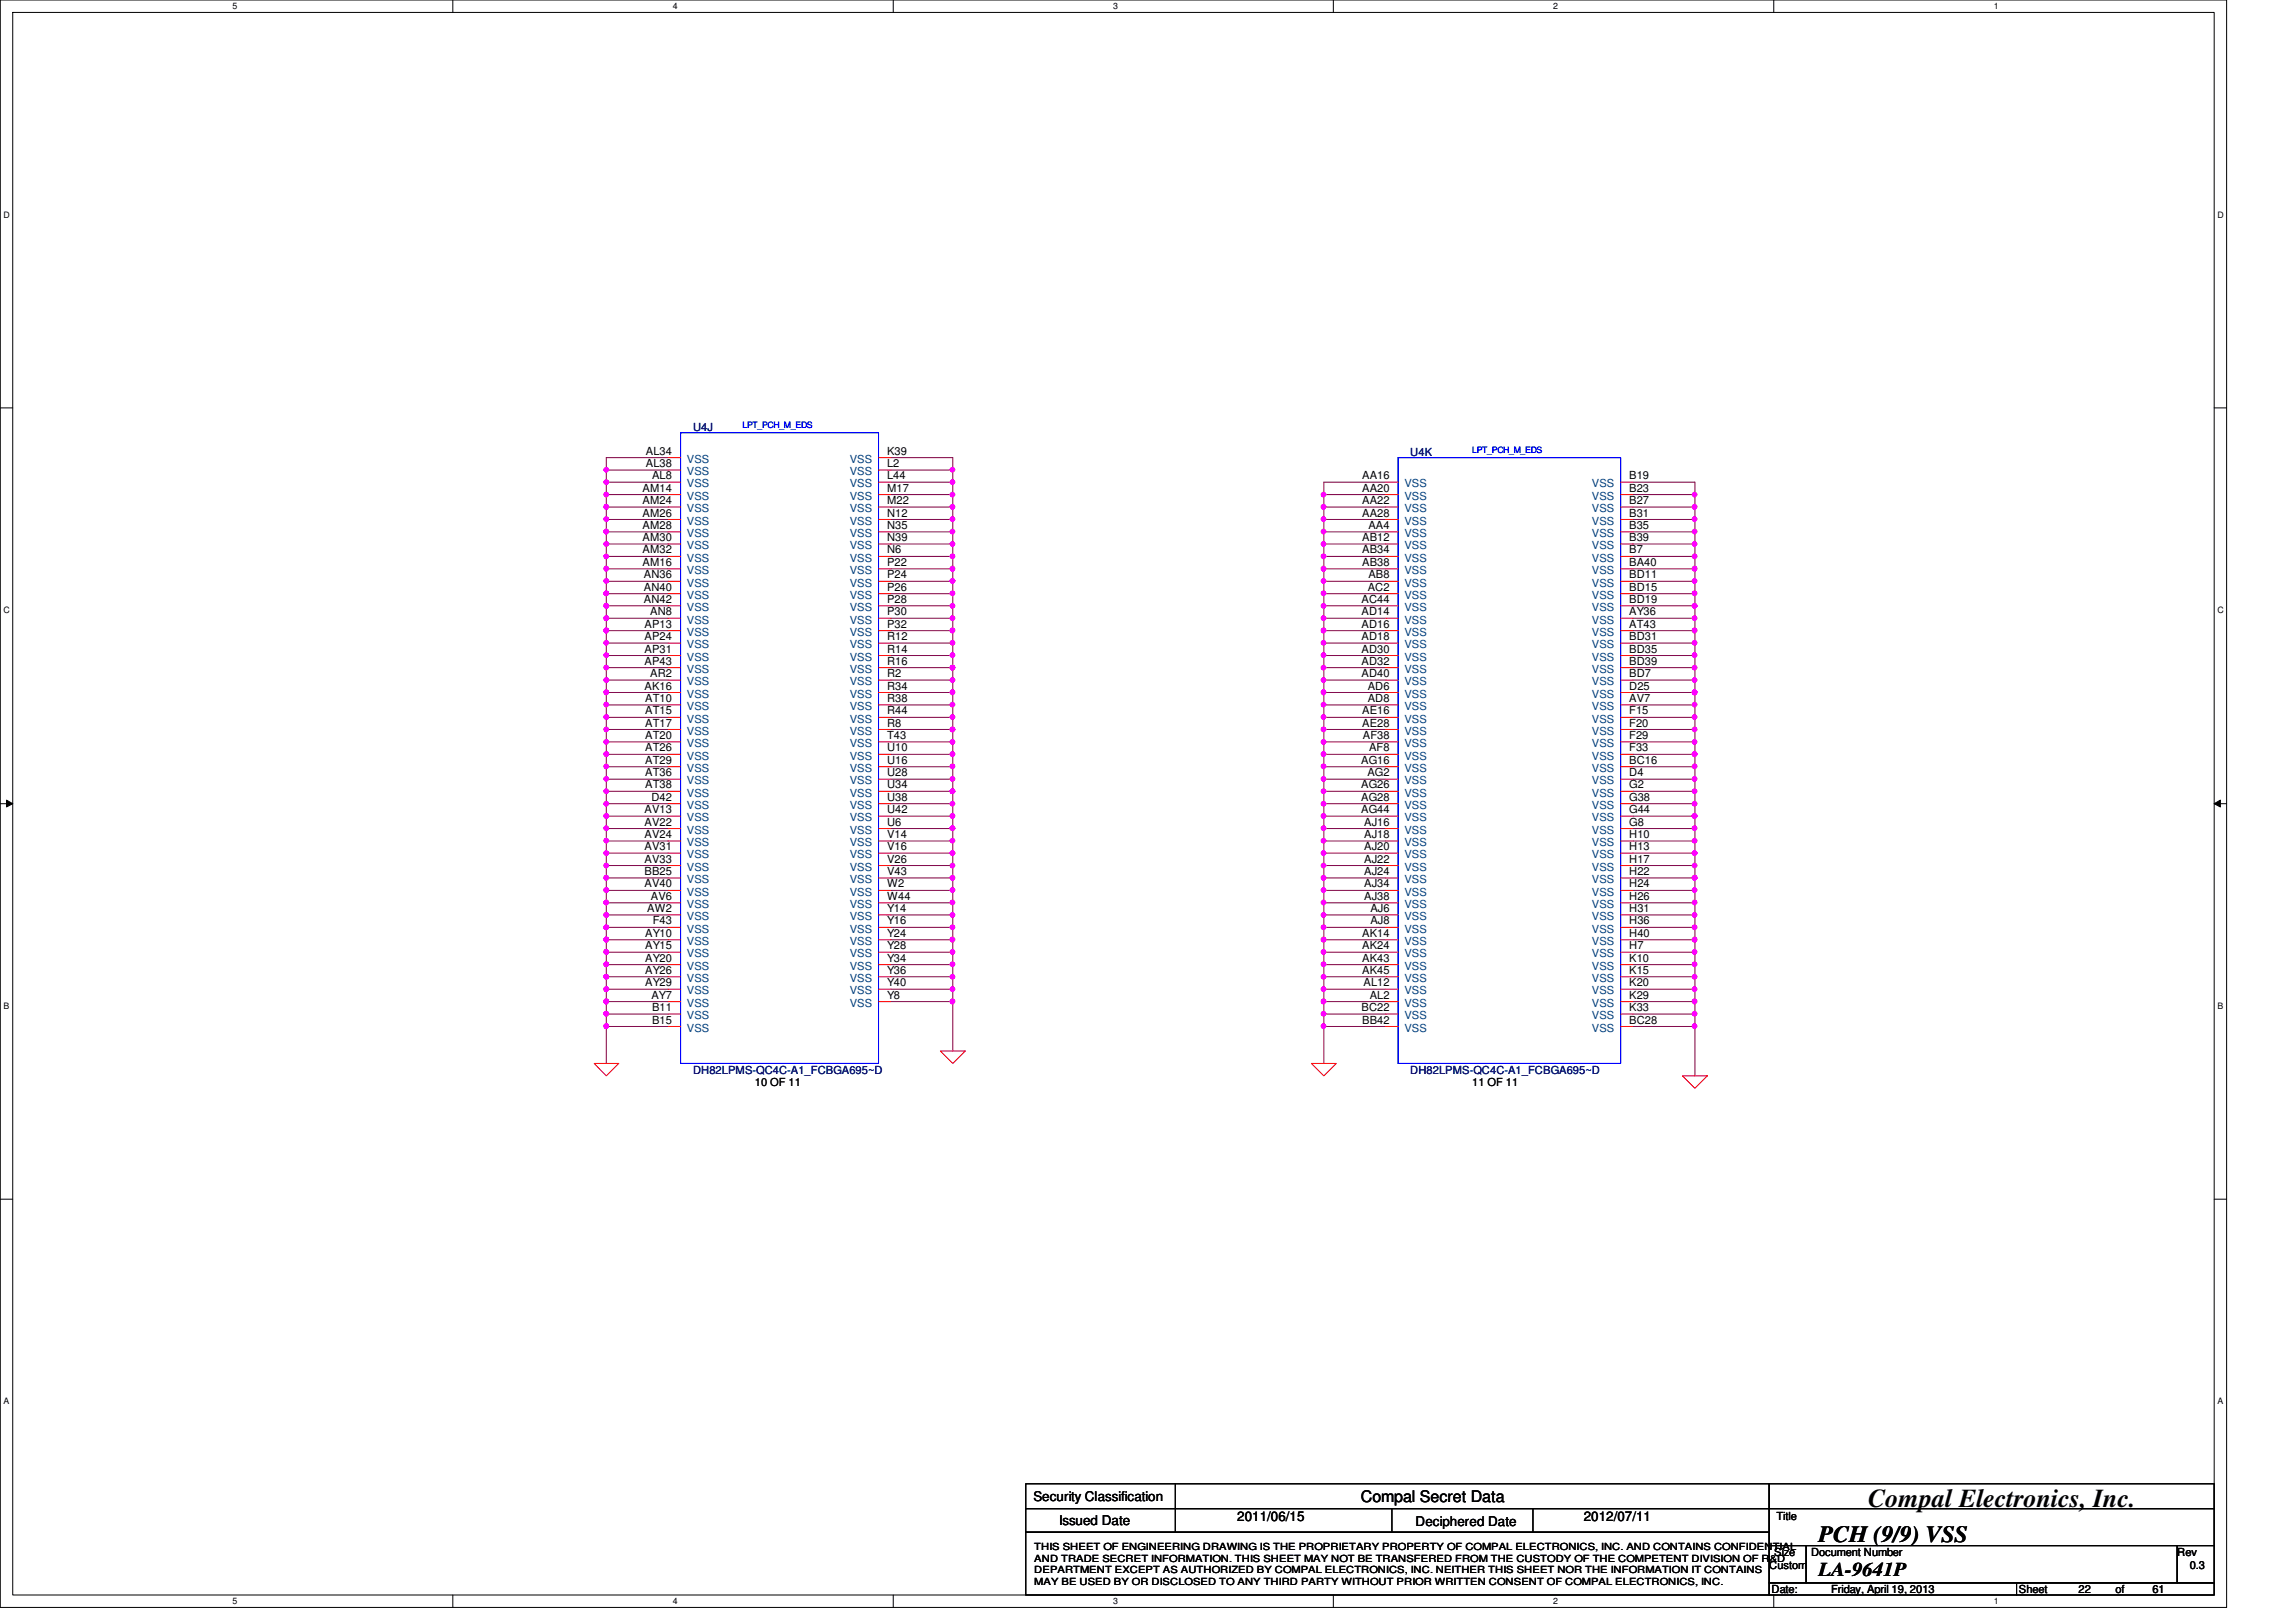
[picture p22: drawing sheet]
<svg xmlns="http://www.w3.org/2000/svg" width="297mm" height="210mm" viewBox="0 0 297 210" stroke-linecap="round" stroke-linejoin="round" font-family="sans-serif">
<defs><g id="words">
<text font-size="3.3" x="241.7" y="195.1">Compal Electronics, Inc.</text>
<text font-size="3" x="235.3" y="199.6">PCH (9/9) VSS</text>
<text font-size="2.5" x="235.3" y="203.9">LA-9641P</text>
<text font-size="2.1" x="176.1" y="194.4">Compal Secret Data</text>
<g font-size="1.7">
<text x="133.7" y="194.3">Security Classification</text>
<text x="137" y="197.3">Issued Date</text>
<text x="160.1" y="196.8">2011/06/15</text>
<text x="183.1" y="197.5">Deciphered Date</text>
<text x="204.9" y="196.8">2012/07/11</text>
</g>
<g font-size="1.4">
<text x="83.6" y="58.8">AL34</text>
<text x="114.8" y="58.8">K39</text>
<text x="83.1" y="65.2">AM24</text>
<text x="83.1" y="63.6">AM14</text>
<text x="83.6" y="60.5">AL38</text>
<text x="84.4" y="62">AL8</text>
<text x="114.8" y="65.2">M22</text>
<text x="114.8" y="63.6">M17</text>
<text x="114.8" y="62">L44</text>
<text x="114.8" y="60.5">L2</text>
<text x="176.2" y="62">AA16</text>
<text x="176.2" y="65.2">AA22</text>
<text x="176.2" y="63.6">AA20</text>
<text x="210.8" y="65.2">B27</text>
<text x="210.8" y="63.6">B23</text>
<text x="210.8" y="62">B19</text>
<text x="83.1" y="70">AM30</text>
<text x="83.1" y="68.5">AM28</text>
<text x="83.1" y="71.6">AM32</text>
<text x="83.1" y="66.8">AM26</text>
<text x="114.8" y="66.8">N12</text>
<text x="114.8" y="70">N39</text>
<text x="114.8" y="68.5">N35</text>
<text x="114.8" y="71.6">N6</text>
<text x="176.2" y="71.6">AB34</text>
<text x="176.2" y="70">AB12</text>
<text x="176.2" y="66.8">AA28</text>
<text x="177" y="68.5">AA4</text>
<text x="210.8" y="71.6">B7</text>
<text x="210.8" y="70">B39</text>
<text x="210.8" y="68.5">B35</text>
<text x="210.8" y="66.8">B31</text>
<text x="83.1" y="73.2">AM16</text>
<text x="83.3" y="76.5">AN40</text>
<text x="83.3" y="74.8">AN36</text>
<text x="114.8" y="74.8">P24</text>
<text x="114.8" y="73.2">P22</text>
<text x="114.8" y="76.5">P26</text>
<text x="176.2" y="73.2">AB38</text>
<text x="176.9" y="76.5">AC2</text>
<text x="177" y="74.8">AB8</text>
<text x="210.8" y="76.5">BD15</text>
<text x="210.8" y="74.8">BD11</text>
<text x="210.8" y="73.2">BA40</text>
<text x="83.3" y="78">AN42</text>
<text x="83.4" y="82.8">AP24</text>
<text x="83.4" y="81.2">AP13</text>
<text x="84.1" y="79.6">AN8</text>
<text x="114.8" y="79.6">P30</text>
<text x="114.8" y="78">P28</text>
<text x="114.8" y="81.2">P32</text>
<text x="114.8" y="82.8">R12</text>
<text x="176.1" y="81.2">AD16</text>
<text x="176.1" y="79.6">AD14</text>
<text x="176.1" y="78">AC44</text>
<text x="176.1" y="82.8">AD18</text>
<text x="210.8" y="82.8">BD31</text>
<text x="210.8" y="81.2">AT43</text>
<text x="210.8" y="79.6">AY36</text>
<text x="210.8" y="78">BD19</text>
<text x="83.4" y="89.2">AK16</text>
<text x="83.4" y="86">AP43</text>
<text x="83.4" y="84.5">AP31</text>
<text x="84.1" y="87.6">AR2</text>
<text x="114.8" y="87.6">R2</text>
<text x="114.8" y="86">R16</text>
<text x="114.8" y="84.5">R14</text>
<text x="114.8" y="89.2">R34</text>
<text x="176.1" y="86">AD32</text>
<text x="176.1" y="84.5">AD30</text>
<text x="176.1" y="87.6">AD40</text>
<text x="176.9" y="89.2">AD6</text>
<text x="210.8" y="84.5">BD35</text>
<text x="210.8" y="86">BD39</text>
<text x="210.8" y="87.6">BD7</text>
<text x="210.8" y="89.2">D25</text>
<text x="83.5" y="95.6">AT20</text>
<text x="83.5" y="94">AT17</text>
<text x="83.5" y="92.5">AT15</text>
<text x="83.5" y="90.8">AT10</text>
<text x="114.8" y="90.8">R38</text>
<text x="114.8" y="92.5">R44</text>
<text x="114.8" y="95.6">T43</text>
<text x="114.8" y="94">R8</text>
<text x="176.2" y="94">AE28</text>
<text x="176.2" y="92.5">AE16</text>
<text x="176.3" y="95.6">AF38</text>
<text x="176.9" y="90.8">AD8</text>
<text x="210.8" y="90.8">AV7</text>
<text x="210.8" y="94">F20</text>
<text x="210.8" y="95.6">F29</text>
<text x="210.8" y="92.5">F15</text>
<text x="83.5" y="100.5">AT36</text>
<text x="83.5" y="97.2">AT26</text>
<text x="83.5" y="98.8">AT29</text>
<text x="114.8" y="98.8">U16</text>
<text x="114.8" y="97.2">U10</text>
<text x="114.8" y="100.5">U28</text>
<text x="176.1" y="98.8">AG16</text>
<text x="176.9" y="100.5">AG2</text>
<text x="177.1" y="97.2">AF8</text>
<text x="210.8" y="100.5">D4</text>
<text x="210.8" y="98.8">BC16</text>
<text x="210.8" y="97.2">F33</text>
<text x="83.4" y="105.2">AV13</text>
<text x="83.4" y="106.8">AV22</text>
<text x="83.5" y="102">AT38</text>
<text x="84.3" y="103.6">D42</text>
<text x="114.8" y="102">U34</text>
<text x="114.8" y="103.6">U38</text>
<text x="114.8" y="106.8">U6</text>
<text x="114.8" y="105.2">U42</text>
<text x="176.1" y="105.2">AG44</text>
<text x="176.1" y="103.6">AG28</text>
<text x="176.1" y="102">AG26</text>
<text x="176.5" y="106.8">AJ16</text>
<text x="210.8" y="102">G2</text>
<text x="210.8" y="103.6">G38</text>
<text x="210.8" y="105.2">G44</text>
<text x="210.8" y="106.8">G8</text>
<text x="83.4" y="110">AV31</text>
<text x="83.4" y="113.2">BB25</text>
<text x="83.4" y="111.6">AV33</text>
<text x="83.4" y="108.5">AV24</text>
<text x="114.8" y="108.5">V14</text>
<text x="114.8" y="110">V16</text>
<text x="114.8" y="111.6">V26</text>
<text x="114.8" y="113.2">V43</text>
<text x="176.5" y="110">AJ20</text>
<text x="176.5" y="108.5">AJ18</text>
<text x="176.5" y="113.2">AJ24</text>
<text x="176.5" y="111.6">AJ22</text>
<text x="210.8" y="108.5">H10</text>
<text x="210.8" y="110">H13</text>
<text x="210.8" y="111.6">H17</text>
<text x="210.8" y="113.2">H22</text>
<text x="83.4" y="114.9">AV40</text>
<text x="83.7" y="118">AW2</text>
<text x="84.2" y="116.5">AV6</text>
<text x="84.5" y="119.6">F43</text>
<text x="114.8" y="116.5">W44</text>
<text x="114.8" y="114.9">W2</text>
<text x="114.8" y="119.6">Y16</text>
<text x="114.8" y="118">Y14</text>
<text x="176.5" y="116.5">AJ38</text>
<text x="176.5" y="114.9">AJ34</text>
<text x="177.3" y="119.6">AJ8</text>
<text x="177.3" y="118">AJ6</text>
<text x="210.8" y="119.6">H36</text>
<text x="210.8" y="116.5">H26</text>
<text x="210.8" y="114.9">H24</text>
<text x="210.8" y="118">H31</text>
<text x="83.5" y="124.5">AY20</text>
<text x="83.5" y="122.9">AY15</text>
<text x="83.5" y="121.2">AY10</text>
<text x="114.8" y="121.2">Y24</text>
<text x="114.8" y="124.5">Y34</text>
<text x="114.8" y="122.9">Y28</text>
<text x="176.2" y="124.5">AK43</text>
<text x="176.2" y="122.9">AK24</text>
<text x="176.2" y="121.2">AK14</text>
<text x="210.8" y="124.5">K10</text>
<text x="210.8" y="122.9">H7</text>
<text x="210.8" y="121.2">H40</text>
<text x="83.5" y="127.6">AY29</text>
<text x="83.5" y="126">AY26</text>
<text x="84.3" y="129.2">AY7</text>
<text x="84.4" y="130.9">B11</text>
<text x="114.8" y="127.6">Y40</text>
<text x="114.8" y="126">Y36</text>
<text x="114.8" y="129.2">Y8</text>
<text x="176.1" y="130.9">BC22</text>
<text x="176.2" y="126">AK45</text>
<text x="176.4" y="127.6">AL12</text>
<text x="177.2" y="129.2">AL2</text>
<text x="210.8" y="130.9">K33</text>
<text x="210.8" y="129.2">K29</text>
<text x="210.8" y="127.6">K20</text>
<text x="210.8" y="126">K15</text>
<text x="84.4" y="132.5">B15</text>
<text x="176.2" y="132.5">BB42</text>
<text x="210.8" y="132.5">BC28</text>
<text x="97.7" y="140.6">10 OF 11</text>
<text x="190.5" y="140.6">11 OF 11</text>
<text x="229.8" y="196.8">Title</text>
<text x="228.9" y="203">Custom</text>
<text x="229.5" y="201.4">Size</text>
<text x="234.3" y="201.4">Document Number</text>
<text x="281.7" y="201.4">Rev</text>
<text x="283.3" y="203">0.3</text>
<text x="229.2" y="206.2">Date:</text>
<text x="236.9" y="206.2">Friday, April 19, 2013</text>
<text x="261.2" y="206.2">Sheet</text>
<text x="268.9" y="206.2">22</text>
<text x="273.7" y="206.2">of</text>
<text x="278.5" y="206.2">61</text>
</g>
<g font-size="1.4" fill="#004080">
<text x="88.9" y="59.9">VSS</text>
<text x="109.9" y="59.9">VSS</text>
<text x="88.9" y="64.7">VSS</text>
<text x="88.9" y="63.1">VSS</text>
<text x="88.9" y="61.5">VSS</text>
<text x="109.9" y="64.7">VSS</text>
<text x="109.9" y="63.1">VSS</text>
<text x="109.9" y="61.5">VSS</text>
<text x="181.7" y="63.1">VSS</text>
<text x="181.7" y="64.7">VSS</text>
<text x="205.9" y="64.7">VSS</text>
<text x="205.9" y="63.1">VSS</text>
<text x="88.9" y="71.1">VSS</text>
<text x="88.9" y="69.5">VSS</text>
<text x="88.9" y="67.9">VSS</text>
<text x="88.9" y="66.3">VSS</text>
<text x="109.9" y="67.9">VSS</text>
<text x="109.9" y="71.1">VSS</text>
<text x="109.9" y="69.5">VSS</text>
<text x="109.9" y="66.3">VSS</text>
<text x="181.7" y="71.1">VSS</text>
<text x="181.7" y="69.5">VSS</text>
<text x="181.7" y="67.9">VSS</text>
<text x="181.7" y="66.3">VSS</text>
<text x="205.9" y="71.1">VSS</text>
<text x="205.9" y="69.5">VSS</text>
<text x="205.9" y="67.9">VSS</text>
<text x="205.9" y="66.3">VSS</text>
<text x="88.9" y="77.5">VSS</text>
<text x="88.9" y="75.9">VSS</text>
<text x="88.9" y="72.7">VSS</text>
<text x="88.9" y="74.3">VSS</text>
<text x="109.9" y="72.7">VSS</text>
<text x="109.9" y="75.9">VSS</text>
<text x="109.9" y="74.3">VSS</text>
<text x="109.9" y="77.5">VSS</text>
<text x="181.7" y="75.9">VSS</text>
<text x="181.7" y="77.5">VSS</text>
<text x="181.7" y="74.3">VSS</text>
<text x="181.7" y="72.7">VSS</text>
<text x="205.9" y="77.5">VSS</text>
<text x="205.9" y="75.9">VSS</text>
<text x="205.9" y="74.3">VSS</text>
<text x="205.9" y="72.7">VSS</text>
<text x="88.9" y="83.9">VSS</text>
<text x="88.9" y="82.3">VSS</text>
<text x="88.9" y="80.7">VSS</text>
<text x="88.9" y="79.1">VSS</text>
<text x="109.9" y="80.7">VSS</text>
<text x="109.9" y="79.1">VSS</text>
<text x="109.9" y="82.3">VSS</text>
<text x="109.9" y="83.9">VSS</text>
<text x="181.7" y="82.3">VSS</text>
<text x="181.7" y="80.7">VSS</text>
<text x="181.7" y="79.1">VSS</text>
<text x="181.7" y="83.9">VSS</text>
<text x="205.9" y="83.9">VSS</text>
<text x="205.9" y="82.3">VSS</text>
<text x="205.9" y="80.7">VSS</text>
<text x="205.9" y="79.1">VSS</text>
<text x="88.9" y="88.7">VSS</text>
<text x="88.9" y="87.1">VSS</text>
<text x="88.9" y="85.5">VSS</text>
<text x="109.9" y="88.7">VSS</text>
<text x="109.9" y="87.1">VSS</text>
<text x="109.9" y="85.5">VSS</text>
<text x="181.7" y="87.1">VSS</text>
<text x="181.7" y="85.5">VSS</text>
<text x="181.7" y="88.7">VSS</text>
<text x="205.9" y="85.5">VSS</text>
<text x="205.9" y="87.1">VSS</text>
<text x="205.9" y="88.7">VSS</text>
<text x="88.9" y="95.1">VSS</text>
<text x="88.9" y="93.5">VSS</text>
<text x="88.9" y="91.9">VSS</text>
<text x="88.9" y="90.3">VSS</text>
<text x="109.9" y="91.9">VSS</text>
<text x="109.9" y="90.3">VSS</text>
<text x="109.9" y="93.5">VSS</text>
<text x="109.9" y="95.1">VSS</text>
<text x="181.7" y="95.1">VSS</text>
<text x="181.7" y="93.5">VSS</text>
<text x="181.7" y="91.9">VSS</text>
<text x="181.7" y="90.3">VSS</text>
<text x="205.9" y="91.9">VSS</text>
<text x="205.9" y="95.1">VSS</text>
<text x="205.9" y="93.5">VSS</text>
<text x="205.9" y="90.3">VSS</text>
<text x="88.9" y="101.5">VSS</text>
<text x="88.9" y="98.3">VSS</text>
<text x="88.9" y="96.7">VSS</text>
<text x="88.9" y="99.9">VSS</text>
<text x="109.9" y="96.7">VSS</text>
<text x="109.9" y="99.9">VSS</text>
<text x="109.9" y="98.3">VSS</text>
<text x="109.9" y="101.5">VSS</text>
<text x="181.7" y="99.9">VSS</text>
<text x="181.7" y="98.3">VSS</text>
<text x="181.7" y="96.7">VSS</text>
<text x="181.7" y="101.5">VSS</text>
<text x="205.9" y="101.5">VSS</text>
<text x="205.9" y="99.9">VSS</text>
<text x="205.9" y="98.3">VSS</text>
<text x="205.9" y="96.7">VSS</text>
<text x="88.9" y="106.3">VSS</text>
<text x="88.9" y="104.7">VSS</text>
<text x="88.9" y="103.1">VSS</text>
<text x="88.9" y="107.9">VSS</text>
<text x="109.9" y="103.1">VSS</text>
<text x="109.9" y="104.7">VSS</text>
<text x="109.9" y="107.9">VSS</text>
<text x="109.9" y="106.3">VSS</text>
<text x="181.7" y="107.9">VSS</text>
<text x="181.7" y="106.3">VSS</text>
<text x="181.7" y="104.7">VSS</text>
<text x="181.7" y="103.1">VSS</text>
<text x="205.9" y="103.1">VSS</text>
<text x="205.9" y="104.7">VSS</text>
<text x="205.9" y="106.3">VSS</text>
<text x="205.9" y="107.9">VSS</text>
<text x="88.9" y="111.1">VSS</text>
<text x="88.9" y="112.7">VSS</text>
<text x="88.9" y="109.5">VSS</text>
<text x="109.9" y="109.5">VSS</text>
<text x="109.9" y="111.1">VSS</text>
<text x="109.9" y="112.7">VSS</text>
<text x="181.7" y="111.1">VSS</text>
<text x="181.7" y="109.5">VSS</text>
<text x="181.7" y="112.7">VSS</text>
<text x="205.9" y="109.5">VSS</text>
<text x="205.9" y="111.1">VSS</text>
<text x="205.9" y="112.7">VSS</text>
<text x="88.9" y="114.3">VSS</text>
<text x="88.9" y="115.9">VSS</text>
<text x="88.9" y="119.1">VSS</text>
<text x="88.9" y="117.5">VSS</text>
<text x="109.9" y="117.5">VSS</text>
<text x="109.9" y="115.9">VSS</text>
<text x="109.9" y="114.3">VSS</text>
<text x="109.9" y="119.1">VSS</text>
<text x="181.7" y="114.3">VSS</text>
<text x="181.7" y="119.1">VSS</text>
<text x="181.7" y="117.5">VSS</text>
<text x="181.7" y="115.9">VSS</text>
<text x="205.9" y="117.5">VSS</text>
<text x="205.9" y="114.3">VSS</text>
<text x="205.9" y="115.9">VSS</text>
<text x="205.9" y="119.1">VSS</text>
<text x="88.9" y="120.7">VSS</text>
<text x="88.9" y="125.5">VSS</text>
<text x="88.9" y="123.9">VSS</text>
<text x="88.9" y="122.3">VSS</text>
<text x="109.9" y="120.7">VSS</text>
<text x="109.9" y="122.3">VSS</text>
<text x="109.9" y="125.5">VSS</text>
<text x="109.9" y="123.9">VSS</text>
<text x="181.7" y="125.5">VSS</text>
<text x="181.7" y="123.9">VSS</text>
<text x="181.7" y="122.3">VSS</text>
<text x="181.7" y="120.7">VSS</text>
<text x="205.9" y="120.7">VSS</text>
<text x="205.9" y="125.5">VSS</text>
<text x="205.9" y="123.9">VSS</text>
<text x="205.9" y="122.3">VSS</text>
<text x="88.9" y="131.9">VSS</text>
<text x="88.9" y="130.3">VSS</text>
<text x="88.9" y="128.7">VSS</text>
<text x="88.9" y="127.1">VSS</text>
<text x="109.9" y="128.7">VSS</text>
<text x="109.9" y="127.1">VSS</text>
<text x="109.9" y="130.3">VSS</text>
<text x="181.7" y="130.3">VSS</text>
<text x="181.7" y="128.7">VSS</text>
<text x="181.7" y="127.1">VSS</text>
<text x="181.7" y="131.9">VSS</text>
<text x="205.9" y="131.9">VSS</text>
<text x="205.9" y="130.3">VSS</text>
<text x="205.9" y="128.7">VSS</text>
<text x="205.9" y="127.1">VSS</text>
<text x="88.9" y="133.5">VSS</text>
<text x="181.7" y="133.5">VSS</text>
<text x="205.9" y="133.5">VSS</text>
</g>
<g font-size="1.4" fill="#000080">
<text x="89.7" y="55.8">U4J</text>
<text x="182.5" y="59">U4K</text>
<text x="89.7" y="139">DH82LPMS-QC4C-A1_FCBGA695~D</text>
<text x="182.5" y="139">DH82LPMS-QC4C-A1_FCBGA695~D</text>
</g>
<g font-size="1.3">
<text x="133.8" y="200.6">THIS SHEET OF ENGINEERING DRAWING IS THE PROPRIETARY PROPERTY OF COMPAL ELECTRONICS, INC. AND CONTAINS CONFIDENTIAL</text>
<text x="133.8" y="202.1">AND TRADE SECRET INFORMATION. THIS SHEET MAY NOT BE TRANSFERED FROM THE CUSTODY OF THE COMPETENT DIVISION OF R&amp;D</text>
<text x="133.8" y="203.6">DEPARTMENT EXCEPT AS AUTHORIZED BY COMPAL ELECTRONICS, INC. NEITHER THIS SHEET NOR THE INFORMATION IT CONTAINS</text>
<text x="133.8" y="205.1">MAY BE USED BY OR DISCLOSED TO ANY THIRD PARTY WITHOUT PRIOR WRITTEN CONSENT OF COMPAL ELECTRONICS, INC.</text>
</g>
<g font-size="1.1">
<text x="30.1" y="1.1">5</text>
<text x="87" y="1.1">4</text>
<text x="144" y="1.1">3</text>
<text x="201" y="1.1">2</text>
<text x="257.9" y="1.1">1</text>
<text x=".5" y="28.2">D</text>
<text x="286.9" y="28.2">D</text>
<text x=".5" y="79.3">C</text>
<text x="286.9" y="79.3">C</text>
<text x=".5" y="130.6">B</text>
<text x="286.9" y="130.6">B</text>
<text x=".5" y="181.7">A</text>
<text x="286.9" y="181.7">A</text>
<text x="30.1" y="207.6">5</text>
<text x="87" y="207.6">4</text>
<text x="144" y="207.6">3</text>
<text x="201" y="207.6">2</text>
<text x="257.9" y="207.6">1</text>
</g>
<g font-size="1.1" fill="#00f">
<text x="96.1" y="55.4">LPT_PCH_M_EDS</text>
<text x="190.5" y="58.6">LPT_PCH_M_EDS</text>
</g>
</g></defs>
<path d="M0 0h288.1v208h-288.1zM1.6 1.6h284.9v204.8h-284.9z" fill="none" stroke="#000" stroke-width=".13"/>
<g fill="#fff">
<path d="M30.1 .2h.6v1.2h-.6z"/>
<path d="M30.1 206.6h.6v1.2h-.6z"/>
</g>
<path d="M58.6 0v1.6M58.6 206.4v1.6" fill="none" stroke="#000" stroke-width=".13"/>
<g fill="#fff">
<path d="M87 .2h.6v1.2h-.6z"/>
<path d="M87 206.6h.6v1.2h-.6z"/>
</g>
<path d="M115.6 0v1.6M115.6 206.4v1.6" fill="none" stroke="#000" stroke-width=".13"/>
<g fill="#fff">
<path d="M144 .2h.6v1.2h-.6z"/>
<path d="M144 206.6h.6v1.2h-.6z"/>
</g>
<path d="M172.5 0v1.6M172.5 206.4v1.6" fill="none" stroke="#000" stroke-width=".13"/>
<g fill="#fff">
<path d="M200.9 .2h.6v1.2h-.6z"/>
<path d="M200.9 206.6h.6v1.2h-.6z"/>
</g>
<path d="M229.5 0v1.6M229.5 206.4v1.6" fill="none" stroke="#000" stroke-width=".13"/>
<g fill="#fff">
<path d="M257.9 .2h.6v1.2h-.6z"/>
<path d="M257.9 206.6h.6v1.2h-.6z"/>
<path d="M.5 27.2h.7v1.2h-.7z"/>
<path d="M286.9 27.2h.7v1.2h-.7z"/>
<path d="M.5 78.4h.7v1.1h-.7z"/>
<path d="M286.9 78.4h.7v1.1h-.7z"/>
</g>
<path d="M0 52.8h1.6M286.5 52.8h1.6" fill="none" stroke="#000" stroke-width=".13"/>
<g fill="#fff">
<path d="M.5 129.6h.7v1.2h-.7z"/>
<path d="M286.9 129.6h.7v1.2h-.7z"/>
</g>
<path d="M0 104h1.6M.8 103.5l.8 .5-.8 .4zM286.5 104l.8-.5v.9zM286.5 104h1.6" fill="none" stroke="#000" stroke-width=".13"/>
<path d="M.8 103.5l.8 .5-.8 .4zM286.5 104l.8-.5v.9z" fill="#000"/>
<g fill="#fff">
<path d="M.5 180.8h.7v1.1h-.7z"/>
<path d="M286.9 180.8h.7v1.1h-.7z"/>
</g>
<path d="M0 155.2h1.6M286.5 155.2h1.6" fill="none" stroke="#000" stroke-width=".13"/>
<path d="M78.4 78.4h8" fill="none" stroke="#800040" stroke-width=".13"/>
<circle cx="78.4" cy="78.4" r=".3" fill="#f0f"/>
<circle cx="78.4" cy="78.4" r=".3" fill="none" stroke="#f0f" stroke-width=".13"/>
<path d="M78.4 116.8h8" fill="none" stroke="#800040" stroke-width=".13"/>
<circle cx="78.4" cy="116.8" r=".3" fill="#f0f"/>
<circle cx="78.4" cy="116.8" r=".3" fill="none" stroke="#f0f" stroke-width=".13"/>
<path d="M78.4 121.6h8" fill="none" stroke="#800040" stroke-width=".13"/>
<circle cx="78.4" cy="121.6" r=".31" fill="#f0f"/>
<circle cx="78.4" cy="121.6" r=".31" fill="none" stroke="#f0f" stroke-width=".13"/>
<path d="M78.4 91.2h8" fill="none" stroke="#800040" stroke-width=".13"/>
<circle cx="78.4" cy="91.2" r=".3" fill="#f0f"/>
<circle cx="78.4" cy="91.2" r=".3" fill="none" stroke="#f0f" stroke-width=".13"/>
<path d="M78.4 72h8M78.4 113.6h8" fill="none" stroke="#800040" stroke-width=".13"/>
<circle cx="78.4" cy="72" r=".3" fill="#f0f"/>
<circle cx="78.4" cy="72" r=".3" fill="none" stroke="#f0f" stroke-width=".13"/>
<path d="M78.4 81.6h8" fill="none" stroke="#800040" stroke-width=".13"/>
<circle cx="78.4" cy="81.6" r=".31" fill="#f0f"/>
<circle cx="78.4" cy="81.6" r=".31" fill="none" stroke="#f0f" stroke-width=".13"/>
<path d="M78.4 126.4h8" fill="none" stroke="#800040" stroke-width=".13"/>
<circle cx="78.4" cy="126.4" r=".3" fill="#f0f"/>
<circle cx="78.4" cy="126.4" r=".3" fill="none" stroke="#f0f" stroke-width=".13"/>
<path d="M78.4 86.4h8M78.4 110.4h8" fill="none" stroke="#800040" stroke-width=".13"/>
<circle cx="78.4" cy="86.4" r=".3" fill="#f0f"/>
<circle cx="78.4" cy="86.4" r=".3" fill="none" stroke="#f0f" stroke-width=".13"/>
<path d="M78.4 89.6h8" fill="none" stroke="#800040" stroke-width=".13"/>
<circle cx="78.4" cy="89.6" r=".31" fill="#f0f"/>
<circle cx="78.4" cy="89.6" r=".31" fill="none" stroke="#f0f" stroke-width=".13"/>
<path d="M78.4 97.6h8" fill="none" stroke="#800040" stroke-width=".13"/>
<circle cx="78.4" cy="97.6" r=".31" fill="#f0f"/>
<circle cx="78.4" cy="97.6" r=".31" fill="none" stroke="#f0f" stroke-width=".13"/>
<path d="M78.4 104h8" fill="none" stroke="#800040" stroke-width=".13"/>
<circle cx="78.4" cy="104" r=".3" fill="#f0f"/>
<circle cx="78.4" cy="104" r=".3" fill="none" stroke="#f0f" stroke-width=".13"/>
<path d="M78.4 62.4h8M78.4 92.8h8" fill="none" stroke="#800040" stroke-width=".13"/>
<circle cx="78.4" cy="92.8" r=".3" fill="#f0f"/>
<circle cx="78.4" cy="92.8" r=".3" fill="none" stroke="#f0f" stroke-width=".13"/>
<path d="M78.4 123.2h8" fill="none" stroke="#800040" stroke-width=".13"/>
<circle cx="78.4" cy="123.2" r=".3" fill="#f0f"/>
<circle cx="78.4" cy="123.2" r=".3" fill="none" stroke="#f0f" stroke-width=".13"/>
<path d="M78.4 128h8" fill="none" stroke="#800040" stroke-width=".13"/>
<circle cx="78.4" cy="128" r=".3" fill="#f0f"/>
<circle cx="78.4" cy="128" r=".3" fill="none" stroke="#f0f" stroke-width=".13"/>
<path d="M78.4 105.6h8" fill="none" stroke="#800040" stroke-width=".13"/>
<circle cx="78.4" cy="105.6" r=".31" fill="#f0f"/>
<circle cx="78.4" cy="105.6" r=".31" fill="none" stroke="#f0f" stroke-width=".13"/>
<path d="M78.4 64h8" fill="none" stroke="#800040" stroke-width=".13"/>
<circle cx="78.4" cy="64" r=".3" fill="#f0f"/>
<circle cx="78.4" cy="64" r=".3" fill="none" stroke="#f0f" stroke-width=".13"/>
<path d="M78.4 88h8" fill="none" stroke="#800040" stroke-width=".13"/>
<circle cx="78.4" cy="88" r=".3" fill="#f0f"/>
<circle cx="78.4" cy="88" r=".3" fill="none" stroke="#f0f" stroke-width=".13"/>
<path d="M78.4 108.8h8M78.4 120h8" fill="none" stroke="#800040" stroke-width=".13"/>
<circle cx="78.4" cy="120" r=".3" fill="#f0f"/>
<circle cx="78.4" cy="120" r=".3" fill="none" stroke="#f0f" stroke-width=".13"/>
<path d="M78.4 107.2h8" fill="none" stroke="#800040" stroke-width=".13"/>
<circle cx="78.4" cy="107.2" r=".3" fill="#f0f"/>
<circle cx="78.4" cy="107.2" r=".3" fill="none" stroke="#f0f" stroke-width=".13"/>
<path d="M78.4 124.8h8" fill="none" stroke="#800040" stroke-width=".13"/>
<circle cx="78.4" cy="124.8" r=".3" fill="#f0f"/>
<circle cx="78.4" cy="124.8" r=".3" fill="none" stroke="#f0f" stroke-width=".13"/>
<path d="M78.4 132.8h8" fill="none" stroke="#800040" stroke-width=".13"/>
<circle cx="78.4" cy="132.8" r=".3" fill="#f0f"/>
<circle cx="78.4" cy="132.8" r=".3" fill="none" stroke="#f0f" stroke-width=".13"/>
<path d="M78.4 65.6h8M78.4 112h8" fill="none" stroke="#800040" stroke-width=".13"/>
<circle cx="78.4" cy="65.6" r=".31" fill="#f0f"/>
<circle cx="78.4" cy="65.6" r=".31" fill="none" stroke="#f0f" stroke-width=".13"/>
<path d="M78.4 59.2h8M78.4 129.6h8" fill="none" stroke="#800040" stroke-width=".13"/>
<circle cx="78.4" cy="129.6" r=".31" fill="#f0f"/>
<circle cx="78.4" cy="129.6" r=".31" fill="none" stroke="#f0f" stroke-width=".13"/>
<path d="M78.4 68.8h8" fill="none" stroke="#800040" stroke-width=".13"/>
<circle cx="78.4" cy="68.8" r=".3" fill="#f0f"/>
<circle cx="78.4" cy="68.8" r=".3" fill="none" stroke="#f0f" stroke-width=".13"/>
<path d="M78.4 76.8h8" fill="none" stroke="#800040" stroke-width=".13"/>
<circle cx="78.4" cy="76.8" r=".3" fill="#f0f"/>
<circle cx="78.4" cy="76.8" r=".3" fill="none" stroke="#f0f" stroke-width=".13"/>
<path d="M78.4 94.4h8" fill="none" stroke="#800040" stroke-width=".13"/>
<circle cx="78.4" cy="94.4" r=".3" fill="#f0f"/>
<circle cx="78.4" cy="94.4" r=".3" fill="none" stroke="#f0f" stroke-width=".13"/>
<path d="M78.4 102.4h8" fill="none" stroke="#800040" stroke-width=".13"/>
<circle cx="78.4" cy="102.4" r=".3" fill="#f0f"/>
<circle cx="78.4" cy="102.4" r=".3" fill="none" stroke="#f0f" stroke-width=".13"/>
<path d="M78.4 73.6h8" fill="none" stroke="#800040" stroke-width=".13"/>
<circle cx="78.4" cy="73.6" r=".31" fill="#f0f"/>
<circle cx="78.4" cy="73.6" r=".31" fill="none" stroke="#f0f" stroke-width=".13"/>
<path d="M78.4 84.8h8" fill="none" stroke="#800040" stroke-width=".13"/>
<circle cx="78.4" cy="84.8" r=".3" fill="#f0f"/>
<circle cx="78.4" cy="84.8" r=".3" fill="none" stroke="#f0f" stroke-width=".13"/>
<path d="M78.4 118.4h8" fill="none" stroke="#800040" stroke-width=".13"/>
<circle cx="78.4" cy="118.4" r=".3" fill="#f0f"/>
<circle cx="78.4" cy="118.4" r=".3" fill="none" stroke="#f0f" stroke-width=".13"/>
<path d="M78.4 115.2h8" fill="none" stroke="#800040" stroke-width=".13"/>
<circle cx="78.4" cy="115.2" r=".3" fill="#f0f"/>
<circle cx="78.4" cy="115.2" r=".3" fill="none" stroke="#f0f" stroke-width=".13"/>
<path d="M78.4 67.2h8" fill="none" stroke="#800040" stroke-width=".13"/>
<circle cx="78.4" cy="67.2" r=".3" fill="#f0f"/>
<circle cx="78.4" cy="67.2" r=".3" fill="none" stroke="#f0f" stroke-width=".13"/>
<path d="M78.4 80h8" fill="none" stroke="#800040" stroke-width=".13"/>
<circle cx="78.4" cy="80" r=".3" fill="#f0f"/>
<circle cx="78.4" cy="80" r=".3" fill="none" stroke="#f0f" stroke-width=".13"/>
<path d="M78.4 131.2h8" fill="none" stroke="#800040" stroke-width=".13"/>
<circle cx="78.4" cy="131.2" r=".3" fill="#f0f"/>
<circle cx="78.4" cy="131.2" r=".3" fill="none" stroke="#f0f" stroke-width=".13"/>
<path d="M78.4 70.4h8" fill="none" stroke="#800040" stroke-width=".13"/>
<circle cx="78.4" cy="70.4" r=".3" fill="#f0f"/>
<circle cx="78.4" cy="70.4" r=".3" fill="none" stroke="#f0f" stroke-width=".13"/>
<path d="M78.4 83.2h8M78.4 99.2h8" fill="none" stroke="#800040" stroke-width=".13"/>
<circle cx="78.4" cy="99.2" r=".3" fill="#f0f"/>
<circle cx="78.4" cy="99.2" r=".3" fill="none" stroke="#f0f" stroke-width=".13"/>
<path d="M78.4 96h8" fill="none" stroke="#800040" stroke-width=".13"/>
<circle cx="78.4" cy="96" r=".3" fill="#f0f"/>
<circle cx="78.4" cy="96" r=".3" fill="none" stroke="#f0f" stroke-width=".13"/>
<path d="M78.4 100.8h8" fill="none" stroke="#800040" stroke-width=".13"/>
<circle cx="78.4" cy="100.8" r=".3" fill="#f0f"/>
<circle cx="78.4" cy="100.8" r=".3" fill="none" stroke="#f0f" stroke-width=".13"/>
<path d="M78.4 60.8h8M78.4 75.2h8" fill="none" stroke="#800040" stroke-width=".13"/>
<circle cx="78.4" cy="75.2" r=".3" fill="#f0f"/>
<circle cx="78.4" cy="75.2" r=".3" fill="none" stroke="#f0f" stroke-width=".13"/>
<path d="M78.4 59.2v3.2" fill="none" stroke="#800040" stroke-width=".13"/>
<circle cx="78.4" cy="60.8" r=".3" fill="#f0f"/>
<circle cx="78.4" cy="60.8" r=".3" fill="none" stroke="#f0f" stroke-width=".13"/>
<path d="M78.4 64v4.8M78.4 70.4v1.6M78.4 132.8v4.8" fill="none" stroke="#800040" stroke-width=".13"/>
<circle cx="78.4" cy="132.8" r=".3" fill="#f0f"/>
<circle cx="78.4" cy="132.8" r=".3" fill="none" stroke="#f0f" stroke-width=".13"/>
<path d="M78.4 76.8v1.6" fill="none" stroke="#800040" stroke-width=".13"/>
<circle cx="78.4" cy="76.8" r=".3" fill="#f0f"/>
<circle cx="78.4" cy="76.8" r=".3" fill="none" stroke="#f0f" stroke-width=".13"/>
<path d="M78.4 72v4.8M78.4 80v1.6" fill="none" stroke="#800040" stroke-width=".13"/>
<circle cx="78.4" cy="80" r=".3" fill="#f0f"/>
<circle cx="78.4" cy="80" r=".3" fill="none" stroke="#f0f" stroke-width=".13"/>
<path d="M78.4 78.4v1.6" fill="none" stroke="#800040" stroke-width=".13"/>
<circle cx="78.4" cy="78.4" r=".3" fill="#f0f"/>
<circle cx="78.4" cy="78.4" r=".3" fill="none" stroke="#f0f" stroke-width=".13"/>
<path d="M171.3 62.4h8M171.3 64h8M171.3 65.6h8M171.3 67.2h8M171.3 68.8h8M171.3 70.4h8M171.3 72h8M171.3 73.6h8M171.3 75.2h8M171.3 76.8h8" fill="none" stroke="#800040" stroke-width=".13"/>
<circle cx="171.2" cy="76.8" r=".3" fill="#f0f"/>
<circle cx="171.2" cy="76.8" r=".3" fill="none" stroke="#f0f" stroke-width=".13"/>
<path d="M171.3 78.4h8M171.3 80h8M171.3 81.6h8M171.3 83.2h8M171.3 84.8h8M171.3 86.4h8" fill="none" stroke="#800040" stroke-width=".13"/>
<circle cx="171.2" cy="86.4" r=".3" fill="#f0f"/>
<circle cx="171.2" cy="86.4" r=".3" fill="none" stroke="#f0f" stroke-width=".13"/>
<path d="M171.3 62.4v1.6M171.3 83.2v1.6" fill="none" stroke="#800040" stroke-width=".13"/>
<circle cx="171.2" cy="83.2" r=".3" fill="#f0f"/>
<circle cx="171.2" cy="83.2" r=".3" fill="none" stroke="#f0f" stroke-width=".13"/>
<path d="M171.3 81.6v1.6" fill="none" stroke="#800040" stroke-width=".13"/>
<circle cx="171.2" cy="81.6" r=".31" fill="#f0f"/>
<circle cx="171.2" cy="81.6" r=".31" fill="none" stroke="#f0f" stroke-width=".13"/>
<path d="M171.3 80v1.6" fill="none" stroke="#800040" stroke-width=".13"/>
<circle cx="171.2" cy="80" r=".3" fill="#f0f"/>
<circle cx="171.2" cy="80" r=".3" fill="none" stroke="#f0f" stroke-width=".13"/>
<path d="M171.3 76.8v1.6M171.3 73.6v1.6" fill="none" stroke="#800040" stroke-width=".13"/>
<circle cx="171.2" cy="73.6" r=".31" fill="#f0f"/>
<circle cx="171.2" cy="73.6" r=".31" fill="none" stroke="#f0f" stroke-width=".13"/>
<path d="M171.3 72v1.6" fill="none" stroke="#800040" stroke-width=".13"/>
<circle cx="171.2" cy="72" r=".3" fill="#f0f"/>
<circle cx="171.2" cy="72" r=".3" fill="none" stroke="#f0f" stroke-width=".13"/>
<path d="M171.3 70.4v1.6" fill="none" stroke="#800040" stroke-width=".13"/>
<circle cx="171.2" cy="70.4" r=".3" fill="#f0f"/>
<circle cx="171.2" cy="70.4" r=".3" fill="none" stroke="#f0f" stroke-width=".13"/>
<path d="M171.3 68.8v1.6" fill="none" stroke="#800040" stroke-width=".13"/>
<circle cx="171.2" cy="68.8" r=".3" fill="#f0f"/>
<circle cx="171.2" cy="68.8" r=".3" fill="none" stroke="#f0f" stroke-width=".13"/>
<path d="M171.3 67.2v1.6" fill="none" stroke="#800040" stroke-width=".13"/>
<circle cx="171.2" cy="67.2" r=".3" fill="#f0f"/>
<circle cx="171.2" cy="67.2" r=".3" fill="none" stroke="#f0f" stroke-width=".13"/>
<path d="M171.3 65.6v1.6" fill="none" stroke="#800040" stroke-width=".13"/>
<circle cx="171.2" cy="65.6" r=".31" fill="#f0f"/>
<circle cx="171.2" cy="65.6" r=".31" fill="none" stroke="#f0f" stroke-width=".13"/>
<path d="M171.3 64v1.6" fill="none" stroke="#800040" stroke-width=".13"/>
<circle cx="171.2" cy="64" r=".3" fill="#f0f"/>
<circle cx="171.2" cy="64" r=".3" fill="none" stroke="#f0f" stroke-width=".13"/>
<path d="M171.3 78.4v1.6" fill="none" stroke="#800040" stroke-width=".13"/>
<circle cx="171.2" cy="78.4" r=".3" fill="#f0f"/>
<circle cx="171.2" cy="78.4" r=".3" fill="none" stroke="#f0f" stroke-width=".13"/>
<path d="M171.3 88h8" fill="none" stroke="#800040" stroke-width=".13"/>
<circle cx="171.2" cy="88" r=".3" fill="#f0f"/>
<circle cx="171.2" cy="88" r=".3" fill="none" stroke="#f0f" stroke-width=".13"/>
<path d="M171.3 89.6h8M171.3 91.2h8M171.3 92.8h8" fill="none" stroke="#800040" stroke-width=".13"/>
<circle cx="171.2" cy="92.8" r=".3" fill="#f0f"/>
<circle cx="171.2" cy="92.8" r=".3" fill="none" stroke="#f0f" stroke-width=".13"/>
<path d="M171.3 94.4h8M171.3 96h8" fill="none" stroke="#800040" stroke-width=".13"/>
<circle cx="171.2" cy="96" r=".3" fill="#f0f"/>
<circle cx="171.2" cy="96" r=".3" fill="none" stroke="#f0f" stroke-width=".13"/>
<path d="M171.3 97.6h8M171.3 99.2h8" fill="none" stroke="#800040" stroke-width=".13"/>
<circle cx="171.2" cy="99.2" r=".3" fill="#f0f"/>
<circle cx="171.2" cy="99.2" r=".3" fill="none" stroke="#f0f" stroke-width=".13"/>
<path d="M171.3 100.8h8" fill="none" stroke="#800040" stroke-width=".13"/>
<circle cx="171.2" cy="100.8" r=".3" fill="#f0f"/>
<circle cx="171.2" cy="100.8" r=".3" fill="none" stroke="#f0f" stroke-width=".13"/>
<path d="M171.3 102.4h8" fill="none" stroke="#800040" stroke-width=".13"/>
<circle cx="171.2" cy="102.4" r=".3" fill="#f0f"/>
<circle cx="171.2" cy="102.4" r=".3" fill="none" stroke="#f0f" stroke-width=".13"/>
<path d="M171.3 104h8M171.3 105.6h8M171.3 107.2h8M171.3 108.8h8" fill="none" stroke="#800040" stroke-width=".13"/>
<circle cx="171.2" cy="108.8" r=".3" fill="#f0f"/>
<circle cx="171.2" cy="108.8" r=".3" fill="none" stroke="#f0f" stroke-width=".13"/>
<path d="M171.3 110.4h8M171.3 112h8" fill="none" stroke="#800040" stroke-width=".13"/>
<circle cx="171.2" cy="112" r=".3" fill="#f0f"/>
<circle cx="171.2" cy="112" r=".3" fill="none" stroke="#f0f" stroke-width=".13"/>
<path d="M171.3 108.8v1.6M171.3 105.6v1.6" fill="none" stroke="#800040" stroke-width=".13"/>
<circle cx="171.2" cy="105.6" r=".31" fill="#f0f"/>
<circle cx="171.2" cy="105.6" r=".31" fill="none" stroke="#f0f" stroke-width=".13"/>
<path d="M78.4 62.4v1.6" fill="none" stroke="#800040" stroke-width=".13"/>
<circle cx="78.4" cy="62.4" r=".3" fill="#f0f"/>
<circle cx="78.4" cy="62.4" r=".3" fill="none" stroke="#f0f" stroke-width=".13"/>
<path d="M78.4 81.6v1.6" fill="none" stroke="#800040" stroke-width=".13"/>
<circle cx="78.4" cy="81.6" r=".31" fill="#f0f"/>
<circle cx="78.4" cy="81.6" r=".31" fill="none" stroke="#f0f" stroke-width=".13"/>
<path d="M78.4 68.8v1.6" fill="none" stroke="#800040" stroke-width=".13"/>
<circle cx="78.4" cy="68.8" r=".3" fill="#f0f"/>
<circle cx="78.4" cy="68.8" r=".3" fill="none" stroke="#f0f" stroke-width=".13"/>
<path d="M171.3 96v1.6M171.3 92.8v1.6M171.3 112v1.6" fill="none" stroke="#800040" stroke-width=".13"/>
<circle cx="171.2" cy="94.4" r=".3" fill="#f0f"/>
<circle cx="171.2" cy="94.4" r=".3" fill="none" stroke="#f0f" stroke-width=".13"/>
<path d="M171.3 88v1.6M171.3 104v1.6" fill="none" stroke="#800040" stroke-width=".13"/>
<circle cx="171.2" cy="104" r=".3" fill="#f0f"/>
<circle cx="171.2" cy="104" r=".3" fill="none" stroke="#f0f" stroke-width=".13"/>
<path d="M171.3 113.6h8M171.3 115.2h8M171.3 116.8h8M171.3 118.4h8" fill="none" stroke="#800040" stroke-width=".13"/>
<circle cx="171.2" cy="118.4" r=".3" fill="#f0f"/>
<circle cx="171.2" cy="118.4" r=".3" fill="none" stroke="#f0f" stroke-width=".13"/>
<path d="M171.3 120h8" fill="none" stroke="#800040" stroke-width=".13"/>
<circle cx="171.2" cy="120" r=".3" fill="#f0f"/>
<circle cx="171.2" cy="120" r=".3" fill="none" stroke="#f0f" stroke-width=".13"/>
<path d="M171.3 121.6h8" fill="none" stroke="#800040" stroke-width=".13"/>
<circle cx="171.2" cy="121.6" r=".31" fill="#f0f"/>
<circle cx="171.2" cy="121.6" r=".31" fill="none" stroke="#f0f" stroke-width=".13"/>
<path d="M171.3 123.2h8" fill="none" stroke="#800040" stroke-width=".13"/>
<circle cx="171.2" cy="123.2" r=".3" fill="#f0f"/>
<circle cx="171.2" cy="123.2" r=".3" fill="none" stroke="#f0f" stroke-width=".13"/>
<path d="M171.3 124.8h8M171.3 126.4h8" fill="none" stroke="#800040" stroke-width=".13"/>
<circle cx="171.2" cy="126.4" r=".3" fill="#f0f"/>
<circle cx="171.2" cy="126.4" r=".3" fill="none" stroke="#f0f" stroke-width=".13"/>
<path d="M171.3 128h8" fill="none" stroke="#800040" stroke-width=".13"/>
<circle cx="171.2" cy="128" r=".3" fill="#f0f"/>
<circle cx="171.2" cy="128" r=".3" fill="none" stroke="#f0f" stroke-width=".13"/>
<path d="M171.3 129.6h8" fill="none" stroke="#800040" stroke-width=".13"/>
<circle cx="171.2" cy="129.6" r=".31" fill="#f0f"/>
<circle cx="171.2" cy="129.6" r=".31" fill="none" stroke="#f0f" stroke-width=".13"/>
<path d="M171.3 131.2h8" fill="none" stroke="#800040" stroke-width=".13"/>
<circle cx="171.2" cy="131.2" r=".3" fill="#f0f"/>
<circle cx="171.2" cy="131.2" r=".3" fill="none" stroke="#f0f" stroke-width=".13"/>
<path d="M171.3 132.8h8" fill="none" stroke="#800040" stroke-width=".13"/>
<circle cx="171.2" cy="132.8" r=".3" fill="#f0f"/>
<circle cx="171.2" cy="132.8" r=".3" fill="none" stroke="#f0f" stroke-width=".13"/>
<path d="M171.3 118.4v1.6M171.3 113.6v1.6M171.3 132.8v4.8M171.3 129.6v1.6" fill="none" stroke="#800040" stroke-width=".13"/>
<circle cx="171.2" cy="113.6" r=".31" fill="#f0f"/>
<circle cx="171.2" cy="113.6" r=".31" fill="none" stroke="#f0f" stroke-width=".13"/>
<path d="M78.4 83.2v1.6M78.4 107.2v1.6" fill="none" stroke="#800040" stroke-width=".13"/>
<circle cx="78.4" cy="83.2" r=".3" fill="#f0f"/>
<circle cx="78.4" cy="83.2" r=".3" fill="none" stroke="#f0f" stroke-width=".13"/>
<path d="M78.4 84.8v22.4M171.3 86.4v1.6M171.3 115.2v1.6M171.3 121.6v3.2" fill="none" stroke="#800040" stroke-width=".13"/>
<circle cx="171.2" cy="115.2" r=".3" fill="#f0f"/>
<circle cx="171.2" cy="115.2" r=".3" fill="none" stroke="#f0f" stroke-width=".13"/>
<path d="M171.3 99.2v3.2M171.3 94.4v1.6M171.3 84.8v1.6" fill="none" stroke="#800040" stroke-width=".13"/>
<circle cx="171.2" cy="84.8" r=".3" fill="#f0f"/>
<circle cx="171.2" cy="84.8" r=".3" fill="none" stroke="#f0f" stroke-width=".13"/>
<path d="M171.3 89.6v1.6" fill="none" stroke="#800040" stroke-width=".13"/>
<circle cx="171.2" cy="89.6" r=".31" fill="#f0f"/>
<circle cx="171.2" cy="89.6" r=".31" fill="none" stroke="#f0f" stroke-width=".13"/>
<path d="M171.3 124.8v4.8M171.3 120v1.6" fill="none" stroke="#800040" stroke-width=".13"/>
<circle cx="171.2" cy="124.8" r=".3" fill="#f0f"/>
<circle cx="171.2" cy="124.8" r=".3" fill="none" stroke="#f0f" stroke-width=".13"/>
<path d="M171.3 97.6v1.6" fill="none" stroke="#800040" stroke-width=".13"/>
<circle cx="171.2" cy="97.6" r=".31" fill="#f0f"/>
<circle cx="171.2" cy="97.6" r=".31" fill="none" stroke="#f0f" stroke-width=".13"/>
<path d="M171.3 116.8v1.6M171.3 131.2v1.6" fill="none" stroke="#800040" stroke-width=".13"/>
<circle cx="171.2" cy="116.8" r=".3" fill="#f0f"/>
<circle cx="171.2" cy="116.8" r=".3" fill="none" stroke="#f0f" stroke-width=".13"/>
<path d="M171.3 107.2v1.6" fill="none" stroke="#800040" stroke-width=".13"/>
<circle cx="171.2" cy="107.2" r=".3" fill="#f0f"/>
<circle cx="171.2" cy="107.2" r=".3" fill="none" stroke="#f0f" stroke-width=".13"/>
<path d="M171.3 75.2v1.6M171.3 102.4v1.6" fill="none" stroke="#800040" stroke-width=".13"/>
<circle cx="171.2" cy="75.2" r=".3" fill="#f0f"/>
<circle cx="171.2" cy="75.2" r=".3" fill="none" stroke="#f0f" stroke-width=".13"/>
<path d="M171.3 110.4v1.6" fill="none" stroke="#800040" stroke-width=".13"/>
<circle cx="171.2" cy="110.4" r=".3" fill="#f0f"/>
<circle cx="171.2" cy="110.4" r=".3" fill="none" stroke="#f0f" stroke-width=".13"/>
<path d="M171.3 91.2v1.6" fill="none" stroke="#800040" stroke-width=".13"/>
<circle cx="171.2" cy="91.2" r=".3" fill="#f0f"/>
<circle cx="171.2" cy="91.2" r=".3" fill="none" stroke="#f0f" stroke-width=".13"/>
<path d="M78.4 108.8v1.6" fill="none" stroke="#800040" stroke-width=".13"/>
<circle cx="78.4" cy="108.8" r=".3" fill="#f0f"/>
<circle cx="78.4" cy="108.8" r=".3" fill="none" stroke="#f0f" stroke-width=".13"/>
<path d="M78.4 112v1.6" fill="none" stroke="#800040" stroke-width=".13"/>
<circle cx="78.4" cy="112" r=".3" fill="#f0f"/>
<circle cx="78.4" cy="112" r=".3" fill="none" stroke="#f0f" stroke-width=".13"/>
<path d="M78.4 110.4v1.6" fill="none" stroke="#800040" stroke-width=".13"/>
<circle cx="78.4" cy="110.4" r=".3" fill="#f0f"/>
<circle cx="78.4" cy="110.4" r=".3" fill="none" stroke="#f0f" stroke-width=".13"/>
<path d="M78.4 118.4v1.6" fill="none" stroke="#800040" stroke-width=".13"/>
<circle cx="78.4" cy="118.4" r=".3" fill="#f0f"/>
<circle cx="78.4" cy="118.4" r=".3" fill="none" stroke="#f0f" stroke-width=".13"/>
<path d="M78.4 113.6v1.6" fill="none" stroke="#800040" stroke-width=".13"/>
<circle cx="78.4" cy="113.6" r=".31" fill="#f0f"/>
<circle cx="78.4" cy="113.6" r=".31" fill="none" stroke="#f0f" stroke-width=".13"/>
<path d="M78.4 116.8v1.6" fill="none" stroke="#800040" stroke-width=".13"/>
<circle cx="78.4" cy="116.8" r=".3" fill="#f0f"/>
<circle cx="78.4" cy="116.8" r=".3" fill="none" stroke="#f0f" stroke-width=".13"/>
<path d="M78.4 115.2v1.6" fill="none" stroke="#800040" stroke-width=".13"/>
<circle cx="78.4" cy="115.2" r=".3" fill="#f0f"/>
<circle cx="78.4" cy="115.2" r=".3" fill="none" stroke="#f0f" stroke-width=".13"/>
<path d="M78.4 121.6v1.6" fill="none" stroke="#800040" stroke-width=".13"/>
<circle cx="78.4" cy="121.6" r=".31" fill="#f0f"/>
<circle cx="78.4" cy="121.6" r=".31" fill="none" stroke="#f0f" stroke-width=".13"/>
<path d="M78.4 120v1.6" fill="none" stroke="#800040" stroke-width=".13"/>
<circle cx="78.4" cy="120" r=".3" fill="#f0f"/>
<circle cx="78.4" cy="120" r=".3" fill="none" stroke="#f0f" stroke-width=".13"/>
<path d="M78.4 124.8v1.6" fill="none" stroke="#800040" stroke-width=".13"/>
<circle cx="78.4" cy="124.8" r=".3" fill="#f0f"/>
<circle cx="78.4" cy="124.8" r=".3" fill="none" stroke="#f0f" stroke-width=".13"/>
<path d="M78.4 123.2v1.6" fill="none" stroke="#800040" stroke-width=".13"/>
<circle cx="78.4" cy="123.2" r=".3" fill="#f0f"/>
<circle cx="78.4" cy="123.2" r=".3" fill="none" stroke="#f0f" stroke-width=".13"/>
<path d="M78.4 126.4v1.6" fill="none" stroke="#800040" stroke-width=".13"/>
<circle cx="78.4" cy="126.4" r=".3" fill="#f0f"/>
<circle cx="78.4" cy="126.4" r=".3" fill="none" stroke="#f0f" stroke-width=".13"/>
<path d="M78.4 129.6v1.6" fill="none" stroke="#800040" stroke-width=".13"/>
<circle cx="78.4" cy="129.6" r=".31" fill="#f0f"/>
<circle cx="78.4" cy="129.6" r=".31" fill="none" stroke="#f0f" stroke-width=".13"/>
<path d="M78.4 128v1.6" fill="none" stroke="#800040" stroke-width=".13"/>
<circle cx="78.4" cy="128" r=".3" fill="#f0f"/>
<circle cx="78.4" cy="128" r=".3" fill="none" stroke="#f0f" stroke-width=".13"/>
<path d="M78.4 131.2v1.6" fill="none" stroke="#800040" stroke-width=".13"/>
<circle cx="78.4" cy="131.2" r=".3" fill="#f0f"/>
<circle cx="78.4" cy="131.2" r=".3" fill="none" stroke="#f0f" stroke-width=".13"/>
<path d="M211.3 62.4h8M211.3 64h8M211.3 65.6h8M211.3 67.2h8M211.3 68.8h8M211.3 70.4h8M211.3 72h8M211.3 73.6h8M211.3 75.2h8M211.3 76.8h8M211.3 78.4h8" fill="none" stroke="#800040" stroke-width=".13"/>
<circle cx="219.2" cy="78.4" r=".3" fill="#f0f"/>
<circle cx="219.2" cy="78.4" r=".3" fill="none" stroke="#f0f" stroke-width=".13"/>
<path d="M219.3 62.4v1.6M211.3 80h8M211.3 81.6h8M211.3 83.2h8M211.3 84.8h8M211.3 86.4h8v1.6" fill="none" stroke="#800040" stroke-width=".13"/>
<circle cx="219.2" cy="86.4" r=".3" fill="#f0f"/>
<circle cx="219.2" cy="86.4" r=".3" fill="none" stroke="#f0f" stroke-width=".13"/>
<path d="M219.3 83.2v1.6" fill="none" stroke="#800040" stroke-width=".13"/>
<circle cx="219.2" cy="83.2" r=".3" fill="#f0f"/>
<circle cx="219.2" cy="83.2" r=".3" fill="none" stroke="#f0f" stroke-width=".13"/>
<path d="M219.3 81.6v1.6" fill="none" stroke="#800040" stroke-width=".13"/>
<circle cx="219.2" cy="81.6" r=".31" fill="#f0f"/>
<circle cx="219.2" cy="81.6" r=".31" fill="none" stroke="#f0f" stroke-width=".13"/>
<path d="M219.3 80v1.6" fill="none" stroke="#800040" stroke-width=".13"/>
<circle cx="219.2" cy="80" r=".3" fill="#f0f"/>
<circle cx="219.2" cy="80" r=".3" fill="none" stroke="#f0f" stroke-width=".13"/>
<path d="M219.3 76.8v1.6" fill="none" stroke="#800040" stroke-width=".13"/>
<circle cx="219.2" cy="76.8" r=".3" fill="#f0f"/>
<circle cx="219.2" cy="76.8" r=".3" fill="none" stroke="#f0f" stroke-width=".13"/>
<path d="M219.3 73.6v1.6" fill="none" stroke="#800040" stroke-width=".13"/>
<circle cx="219.2" cy="73.6" r=".31" fill="#f0f"/>
<circle cx="219.2" cy="73.6" r=".31" fill="none" stroke="#f0f" stroke-width=".13"/>
<path d="M219.3 72v1.6" fill="none" stroke="#800040" stroke-width=".13"/>
<circle cx="219.2" cy="72" r=".3" fill="#f0f"/>
<circle cx="219.2" cy="72" r=".3" fill="none" stroke="#f0f" stroke-width=".13"/>
<path d="M219.3 70.4v1.6" fill="none" stroke="#800040" stroke-width=".13"/>
<circle cx="219.2" cy="70.4" r=".3" fill="#f0f"/>
<circle cx="219.2" cy="70.4" r=".3" fill="none" stroke="#f0f" stroke-width=".13"/>
<path d="M219.3 68.8v1.6" fill="none" stroke="#800040" stroke-width=".13"/>
<circle cx="219.2" cy="68.8" r=".3" fill="#f0f"/>
<circle cx="219.2" cy="68.8" r=".3" fill="none" stroke="#f0f" stroke-width=".13"/>
<path d="M219.3 67.2v1.6" fill="none" stroke="#800040" stroke-width=".13"/>
<circle cx="219.2" cy="67.2" r=".3" fill="#f0f"/>
<circle cx="219.2" cy="67.2" r=".3" fill="none" stroke="#f0f" stroke-width=".13"/>
<path d="M219.3 65.6v1.6" fill="none" stroke="#800040" stroke-width=".13"/>
<circle cx="219.2" cy="65.6" r=".31" fill="#f0f"/>
<circle cx="219.2" cy="65.6" r=".31" fill="none" stroke="#f0f" stroke-width=".13"/>
<path d="M219.3 64v1.6" fill="none" stroke="#800040" stroke-width=".13"/>
<circle cx="219.2" cy="64" r=".3" fill="#f0f"/>
<circle cx="219.2" cy="64" r=".3" fill="none" stroke="#f0f" stroke-width=".13"/>
<path d="M219.3 78.4v1.6" fill="none" stroke="#800040" stroke-width=".13"/>
<circle cx="219.2" cy="78.4" r=".3" fill="#f0f"/>
<circle cx="219.2" cy="78.4" r=".3" fill="none" stroke="#f0f" stroke-width=".13"/>
<path d="M211.3 88h8" fill="none" stroke="#800040" stroke-width=".13"/>
<circle cx="219.2" cy="88" r=".3" fill="#f0f"/>
<circle cx="219.2" cy="88" r=".3" fill="none" stroke="#f0f" stroke-width=".13"/>
<path d="M211.3 89.6h8" fill="none" stroke="#800040" stroke-width=".13"/>
<circle cx="219.2" cy="89.6" r=".31" fill="#f0f"/>
<circle cx="219.2" cy="89.6" r=".31" fill="none" stroke="#f0f" stroke-width=".13"/>
<path d="M211.3 91.2h8M211.3 92.8h8" fill="none" stroke="#800040" stroke-width=".13"/>
<circle cx="219.2" cy="92.8" r=".3" fill="#f0f"/>
<circle cx="219.2" cy="92.8" r=".3" fill="none" stroke="#f0f" stroke-width=".13"/>
<path d="M211.3 94.4h8" fill="none" stroke="#800040" stroke-width=".13"/>
<circle cx="219.2" cy="94.4" r=".3" fill="#f0f"/>
<circle cx="219.2" cy="94.4" r=".3" fill="none" stroke="#f0f" stroke-width=".13"/>
<path d="M211.3 96h8" fill="none" stroke="#800040" stroke-width=".13"/>
<circle cx="219.2" cy="96" r=".3" fill="#f0f"/>
<circle cx="219.2" cy="96" r=".3" fill="none" stroke="#f0f" stroke-width=".13"/>
<path d="M211.3 97.6h8" fill="none" stroke="#800040" stroke-width=".13"/>
<circle cx="219.2" cy="97.6" r=".31" fill="#f0f"/>
<circle cx="219.2" cy="97.6" r=".31" fill="none" stroke="#f0f" stroke-width=".13"/>
<path d="M211.3 99.2h8" fill="none" stroke="#800040" stroke-width=".13"/>
<circle cx="219.2" cy="99.2" r=".3" fill="#f0f"/>
<circle cx="219.2" cy="99.2" r=".3" fill="none" stroke="#f0f" stroke-width=".13"/>
<path d="M211.3 100.8h8" fill="none" stroke="#800040" stroke-width=".13"/>
<circle cx="219.2" cy="100.8" r=".3" fill="#f0f"/>
<circle cx="219.2" cy="100.8" r=".3" fill="none" stroke="#f0f" stroke-width=".13"/>
<path d="M211.3 102.4h8" fill="none" stroke="#800040" stroke-width=".13"/>
<circle cx="219.2" cy="102.4" r=".3" fill="#f0f"/>
<circle cx="219.2" cy="102.4" r=".3" fill="none" stroke="#f0f" stroke-width=".13"/>
<path d="M211.3 104h8" fill="none" stroke="#800040" stroke-width=".13"/>
<circle cx="219.2" cy="104" r=".3" fill="#f0f"/>
<circle cx="219.2" cy="104" r=".3" fill="none" stroke="#f0f" stroke-width=".13"/>
<path d="M211.3 105.6h8" fill="none" stroke="#800040" stroke-width=".13"/>
<circle cx="219.2" cy="105.6" r=".31" fill="#f0f"/>
<circle cx="219.2" cy="105.6" r=".31" fill="none" stroke="#f0f" stroke-width=".13"/>
<path d="M211.3 107.2h8M211.3 108.8h8M211.3 110.4h8" fill="none" stroke="#800040" stroke-width=".13"/>
<circle cx="219.2" cy="110.4" r=".3" fill="#f0f"/>
<circle cx="219.2" cy="110.4" r=".3" fill="none" stroke="#f0f" stroke-width=".13"/>
<path d="M211.3 112h8" fill="none" stroke="#800040" stroke-width=".13"/>
<circle cx="219.2" cy="112" r=".3" fill="#f0f"/>
<circle cx="219.2" cy="112" r=".3" fill="none" stroke="#f0f" stroke-width=".13"/>
<path d="M219.3 108.8v1.6" fill="none" stroke="#800040" stroke-width=".13"/>
<circle cx="219.2" cy="108.8" r=".3" fill="#f0f"/>
<circle cx="219.2" cy="108.8" r=".3" fill="none" stroke="#f0f" stroke-width=".13"/>
<path d="M219.3 105.6v1.6" fill="none" stroke="#800040" stroke-width=".13"/>
<circle cx="219.2" cy="105.6" r=".31" fill="#f0f"/>
<circle cx="219.2" cy="105.6" r=".31" fill="none" stroke="#f0f" stroke-width=".13"/>
<path d="M219.3 99.2v4.8M219.3 94.4v1.6M219.3 91.2v1.6" fill="none" stroke="#800040" stroke-width=".13"/>
<circle cx="219.2" cy="91.2" r=".3" fill="#f0f"/>
<circle cx="219.2" cy="91.2" r=".3" fill="none" stroke="#f0f" stroke-width=".13"/>
<path d="M219.3 96v1.6M219.3 92.8v1.6M219.3 88v1.6M219.3 112v1.6h-8M219.3 104v1.6" fill="none" stroke="#800040" stroke-width=".13"/>
<circle cx="219.2" cy="113.6" r=".31" fill="#f0f"/>
<circle cx="219.2" cy="113.6" r=".31" fill="none" stroke="#f0f" stroke-width=".13"/>
<path d="M211.3 115.2h8M211.3 116.8h8M211.3 118.4h8" fill="none" stroke="#800040" stroke-width=".13"/>
<circle cx="219.2" cy="118.4" r=".3" fill="#f0f"/>
<circle cx="219.2" cy="118.4" r=".3" fill="none" stroke="#f0f" stroke-width=".13"/>
<path d="M211.3 120h8" fill="none" stroke="#800040" stroke-width=".13"/>
<circle cx="219.2" cy="120" r=".3" fill="#f0f"/>
<circle cx="219.2" cy="120" r=".3" fill="none" stroke="#f0f" stroke-width=".13"/>
<path d="M211.3 121.6h8" fill="none" stroke="#800040" stroke-width=".13"/>
<circle cx="219.2" cy="121.6" r=".31" fill="#f0f"/>
<circle cx="219.2" cy="121.6" r=".31" fill="none" stroke="#f0f" stroke-width=".13"/>
<path d="M211.3 123.2h8" fill="none" stroke="#800040" stroke-width=".13"/>
<circle cx="219.2" cy="123.2" r=".3" fill="#f0f"/>
<circle cx="219.2" cy="123.2" r=".3" fill="none" stroke="#f0f" stroke-width=".13"/>
<path d="M211.3 124.8h8" fill="none" stroke="#800040" stroke-width=".13"/>
<circle cx="219.2" cy="124.8" r=".3" fill="#f0f"/>
<circle cx="219.2" cy="124.8" r=".3" fill="none" stroke="#f0f" stroke-width=".13"/>
<path d="M211.3 126.4h8" fill="none" stroke="#800040" stroke-width=".13"/>
<circle cx="219.2" cy="126.4" r=".3" fill="#f0f"/>
<circle cx="219.2" cy="126.4" r=".3" fill="none" stroke="#f0f" stroke-width=".13"/>
<path d="M211.3 128h8" fill="none" stroke="#800040" stroke-width=".13"/>
<circle cx="219.2" cy="128" r=".3" fill="#f0f"/>
<circle cx="219.2" cy="128" r=".3" fill="none" stroke="#f0f" stroke-width=".13"/>
<path d="M211.3 129.6h8" fill="none" stroke="#800040" stroke-width=".13"/>
<circle cx="219.2" cy="129.6" r=".31" fill="#f0f"/>
<circle cx="219.2" cy="129.6" r=".31" fill="none" stroke="#f0f" stroke-width=".13"/>
<path d="M211.3 131.2h8" fill="none" stroke="#800040" stroke-width=".13"/>
<circle cx="219.2" cy="131.2" r=".3" fill="#f0f"/>
<circle cx="219.2" cy="131.2" r=".3" fill="none" stroke="#f0f" stroke-width=".13"/>
<path d="M211.3 132.8h8" fill="none" stroke="#800040" stroke-width=".13"/>
<circle cx="219.2" cy="132.8" r=".3" fill="#f0f"/>
<circle cx="219.2" cy="132.8" r=".3" fill="none" stroke="#f0f" stroke-width=".13"/>
<path d="M219.3 116.8v1.6" fill="none" stroke="#800040" stroke-width=".13"/>
<circle cx="219.2" cy="116.8" r=".3" fill="#f0f"/>
<circle cx="219.2" cy="116.8" r=".3" fill="none" stroke="#f0f" stroke-width=".13"/>
<path d="M219.3 118.4v11.2M219.3 113.6v1.6M219.3 131.2v8" fill="none" stroke="#800040" stroke-width=".13"/>
<circle cx="219.2" cy="113.6" r=".31" fill="#f0f"/>
<circle cx="219.2" cy="113.6" r=".31" fill="none" stroke="#f0f" stroke-width=".13"/>
<path d="M115.3 59.2h8M115.3 60.8h8M115.3 62.4h8M115.3 64h8M115.3 65.6h8M115.3 67.2h8M115.3 68.8h8M115.3 70.4h8M115.3 72h8M115.3 73.6h8M115.3 75.2h8M219.3 129.6v1.6" fill="none" stroke="#800040" stroke-width=".13"/>
<circle cx="123.2" cy="75.2" r=".3" fill="#f0f"/>
<circle cx="123.2" cy="75.2" r=".3" fill="none" stroke="#f0f" stroke-width=".13"/>
<path d="M115.3 76.8h8M115.3 78.4h8M115.3 80h8M115.3 81.6h8M115.3 83.2h8" fill="none" stroke="#800040" stroke-width=".13"/>
<circle cx="123.2" cy="83.2" r=".3" fill="#f0f"/>
<circle cx="123.2" cy="83.2" r=".3" fill="none" stroke="#f0f" stroke-width=".13"/>
<path d="M123.3 59.2v1.6M123.3 83.2v1.6M123.3 80v1.6" fill="none" stroke="#800040" stroke-width=".13"/>
<circle cx="123.2" cy="80" r=".3" fill="#f0f"/>
<circle cx="123.2" cy="80" r=".3" fill="none" stroke="#f0f" stroke-width=".13"/>
<path d="M123.3 78.4v1.6" fill="none" stroke="#800040" stroke-width=".13"/>
<circle cx="123.2" cy="78.4" r=".3" fill="#f0f"/>
<circle cx="123.2" cy="78.4" r=".3" fill="none" stroke="#f0f" stroke-width=".13"/>
<path d="M123.3 76.8v1.6" fill="none" stroke="#800040" stroke-width=".13"/>
<circle cx="123.2" cy="76.8" r=".3" fill="#f0f"/>
<circle cx="123.2" cy="76.8" r=".3" fill="none" stroke="#f0f" stroke-width=".13"/>
<path d="M123.3 73.6v1.6" fill="none" stroke="#800040" stroke-width=".13"/>
<circle cx="123.2" cy="73.6" r=".31" fill="#f0f"/>
<circle cx="123.2" cy="73.6" r=".31" fill="none" stroke="#f0f" stroke-width=".13"/>
<path d="M123.3 70.4v1.6" fill="none" stroke="#800040" stroke-width=".13"/>
<circle cx="123.2" cy="70.4" r=".3" fill="#f0f"/>
<circle cx="123.2" cy="70.4" r=".3" fill="none" stroke="#f0f" stroke-width=".13"/>
<path d="M123.3 68.8v1.6" fill="none" stroke="#800040" stroke-width=".13"/>
<circle cx="123.2" cy="68.8" r=".3" fill="#f0f"/>
<circle cx="123.2" cy="68.8" r=".3" fill="none" stroke="#f0f" stroke-width=".13"/>
<path d="M123.3 67.2v1.6" fill="none" stroke="#800040" stroke-width=".13"/>
<circle cx="123.2" cy="67.2" r=".3" fill="#f0f"/>
<circle cx="123.2" cy="67.2" r=".3" fill="none" stroke="#f0f" stroke-width=".13"/>
<path d="M123.3 65.6v1.6" fill="none" stroke="#800040" stroke-width=".13"/>
<circle cx="123.2" cy="65.6" r=".31" fill="#f0f"/>
<circle cx="123.2" cy="65.6" r=".31" fill="none" stroke="#f0f" stroke-width=".13"/>
<path d="M123.3 64v1.6" fill="none" stroke="#800040" stroke-width=".13"/>
<circle cx="123.2" cy="64" r=".3" fill="#f0f"/>
<circle cx="123.2" cy="64" r=".3" fill="none" stroke="#f0f" stroke-width=".13"/>
<path d="M123.3 62.4v1.6" fill="none" stroke="#800040" stroke-width=".13"/>
<circle cx="123.2" cy="62.4" r=".3" fill="#f0f"/>
<circle cx="123.2" cy="62.4" r=".3" fill="none" stroke="#f0f" stroke-width=".13"/>
<path d="M123.3 60.8v1.6" fill="none" stroke="#800040" stroke-width=".13"/>
<circle cx="123.2" cy="60.8" r=".3" fill="#f0f"/>
<circle cx="123.2" cy="60.8" r=".3" fill="none" stroke="#f0f" stroke-width=".13"/>
<path d="M123.3 75.2v1.6" fill="none" stroke="#800040" stroke-width=".13"/>
<circle cx="123.2" cy="75.2" r=".3" fill="#f0f"/>
<circle cx="123.2" cy="75.2" r=".3" fill="none" stroke="#f0f" stroke-width=".13"/>
<path d="M115.3 84.8h8" fill="none" stroke="#800040" stroke-width=".13"/>
<circle cx="123.2" cy="84.8" r=".3" fill="#f0f"/>
<circle cx="123.2" cy="84.8" r=".3" fill="none" stroke="#f0f" stroke-width=".13"/>
<path d="M115.3 86.4h8" fill="none" stroke="#800040" stroke-width=".13"/>
<circle cx="123.2" cy="86.4" r=".3" fill="#f0f"/>
<circle cx="123.2" cy="86.4" r=".3" fill="none" stroke="#f0f" stroke-width=".13"/>
<path d="M115.3 88h8" fill="none" stroke="#800040" stroke-width=".13"/>
<circle cx="123.2" cy="88" r=".3" fill="#f0f"/>
<circle cx="123.2" cy="88" r=".3" fill="none" stroke="#f0f" stroke-width=".13"/>
<path d="M115.3 89.6h8" fill="none" stroke="#800040" stroke-width=".13"/>
<circle cx="123.2" cy="89.6" r=".31" fill="#f0f"/>
<circle cx="123.2" cy="89.6" r=".31" fill="none" stroke="#f0f" stroke-width=".13"/>
<path d="M115.3 91.2h8" fill="none" stroke="#800040" stroke-width=".13"/>
<circle cx="123.2" cy="91.2" r=".3" fill="#f0f"/>
<circle cx="123.2" cy="91.2" r=".3" fill="none" stroke="#f0f" stroke-width=".13"/>
<path d="M115.3 92.8h8" fill="none" stroke="#800040" stroke-width=".13"/>
<circle cx="123.2" cy="92.8" r=".3" fill="#f0f"/>
<circle cx="123.2" cy="92.8" r=".3" fill="none" stroke="#f0f" stroke-width=".13"/>
<path d="M115.3 94.4h8" fill="none" stroke="#800040" stroke-width=".13"/>
<circle cx="123.2" cy="94.4" r=".3" fill="#f0f"/>
<circle cx="123.2" cy="94.4" r=".3" fill="none" stroke="#f0f" stroke-width=".13"/>
<path d="M115.3 96h8" fill="none" stroke="#800040" stroke-width=".13"/>
<circle cx="123.2" cy="96" r=".3" fill="#f0f"/>
<circle cx="123.2" cy="96" r=".3" fill="none" stroke="#f0f" stroke-width=".13"/>
<path d="M115.3 97.6h8" fill="none" stroke="#800040" stroke-width=".13"/>
<circle cx="123.2" cy="97.6" r=".31" fill="#f0f"/>
<circle cx="123.2" cy="97.6" r=".31" fill="none" stroke="#f0f" stroke-width=".13"/>
<path d="M115.3 99.2h8" fill="none" stroke="#800040" stroke-width=".13"/>
<circle cx="123.2" cy="99.2" r=".3" fill="#f0f"/>
<circle cx="123.2" cy="99.2" r=".3" fill="none" stroke="#f0f" stroke-width=".13"/>
<path d="M115.3 100.8h8" fill="none" stroke="#800040" stroke-width=".13"/>
<circle cx="123.2" cy="100.8" r=".3" fill="#f0f"/>
<circle cx="123.2" cy="100.8" r=".3" fill="none" stroke="#f0f" stroke-width=".13"/>
<path d="M115.3 102.4h8" fill="none" stroke="#800040" stroke-width=".13"/>
<circle cx="123.2" cy="102.4" r=".3" fill="#f0f"/>
<circle cx="123.2" cy="102.4" r=".3" fill="none" stroke="#f0f" stroke-width=".13"/>
<path d="M115.3 104h8M115.3 105.6h8M115.3 107.2h8" fill="none" stroke="#800040" stroke-width=".13"/>
<circle cx="123.2" cy="107.2" r=".3" fill="#f0f"/>
<circle cx="123.2" cy="107.2" r=".3" fill="none" stroke="#f0f" stroke-width=".13"/>
<path d="M115.3 108.8h8M123.3 105.6v1.6" fill="none" stroke="#800040" stroke-width=".13"/>
<circle cx="123.2" cy="105.6" r=".31" fill="#f0f"/>
<circle cx="123.2" cy="105.6" r=".31" fill="none" stroke="#f0f" stroke-width=".13"/>
<path d="M123.3 102.4v1.6" fill="none" stroke="#800040" stroke-width=".13"/>
<circle cx="123.2" cy="102.4" r=".3" fill="#f0f"/>
<circle cx="123.2" cy="102.4" r=".3" fill="none" stroke="#f0f" stroke-width=".13"/>
<path d="M123.3 96v4.8M123.3 91.2v1.6M123.3 88v1.6M123.3 108.8v1.6" fill="none" stroke="#800040" stroke-width=".13"/>
<circle cx="123.2" cy="108.8" r=".3" fill="#f0f"/>
<circle cx="123.2" cy="108.8" r=".3" fill="none" stroke="#f0f" stroke-width=".13"/>
<path d="M219.3 75.2v1.6M123.3 92.8v1.6M123.3 89.6v1.6M123.3 84.8v1.6M123.3 100.8v1.6" fill="none" stroke="#800040" stroke-width=".13"/>
<circle cx="219.2" cy="75.2" r=".3" fill="#f0f"/>
<circle cx="219.2" cy="75.2" r=".3" fill="none" stroke="#f0f" stroke-width=".13"/>
<path d="M123.3 112v1.6" fill="none" stroke="#800040" stroke-width=".13"/>
<circle cx="123.2" cy="112" r=".3" fill="#f0f"/>
<circle cx="123.2" cy="112" r=".3" fill="none" stroke="#f0f" stroke-width=".13"/>
<path d="M219.3 107.2v1.6" fill="none" stroke="#800040" stroke-width=".13"/>
<circle cx="219.2" cy="107.2" r=".3" fill="#f0f"/>
<circle cx="219.2" cy="107.2" r=".3" fill="none" stroke="#f0f" stroke-width=".13"/>
<path d="M123.3 94.4v1.6" fill="none" stroke="#800040" stroke-width=".13"/>
<circle cx="123.2" cy="94.4" r=".3" fill="#f0f"/>
<circle cx="123.2" cy="94.4" r=".3" fill="none" stroke="#f0f" stroke-width=".13"/>
<path d="M219.3 97.6v1.6" fill="none" stroke="#800040" stroke-width=".13"/>
<circle cx="219.2" cy="97.6" r=".31" fill="#f0f"/>
<circle cx="219.2" cy="97.6" r=".31" fill="none" stroke="#f0f" stroke-width=".13"/>
<path d="M219.3 89.6v1.6" fill="none" stroke="#800040" stroke-width=".13"/>
<circle cx="219.2" cy="89.6" r=".31" fill="#f0f"/>
<circle cx="219.2" cy="89.6" r=".31" fill="none" stroke="#f0f" stroke-width=".13"/>
<path d="M219.3 84.8v1.6" fill="none" stroke="#800040" stroke-width=".13"/>
<circle cx="219.2" cy="84.8" r=".3" fill="#f0f"/>
<circle cx="219.2" cy="84.8" r=".3" fill="none" stroke="#f0f" stroke-width=".13"/>
<path d="M123.3 107.2v1.6" fill="none" stroke="#800040" stroke-width=".13"/>
<circle cx="123.2" cy="107.2" r=".3" fill="#f0f"/>
<circle cx="123.2" cy="107.2" r=".3" fill="none" stroke="#f0f" stroke-width=".13"/>
<path d="M123.3 81.6v1.6" fill="none" stroke="#800040" stroke-width=".13"/>
<circle cx="123.2" cy="81.6" r=".31" fill="#f0f"/>
<circle cx="123.2" cy="81.6" r=".31" fill="none" stroke="#f0f" stroke-width=".13"/>
<path d="M219.3 115.2v1.6" fill="none" stroke="#800040" stroke-width=".13"/>
<circle cx="219.2" cy="115.2" r=".3" fill="#f0f"/>
<circle cx="219.2" cy="115.2" r=".3" fill="none" stroke="#f0f" stroke-width=".13"/>
<path d="M219.3 110.4v1.6" fill="none" stroke="#800040" stroke-width=".13"/>
<circle cx="219.2" cy="110.4" r=".3" fill="#f0f"/>
<circle cx="219.2" cy="110.4" r=".3" fill="none" stroke="#f0f" stroke-width=".13"/>
<path d="M123.3 104v1.6" fill="none" stroke="#800040" stroke-width=".13"/>
<circle cx="123.2" cy="104" r=".3" fill="#f0f"/>
<circle cx="123.2" cy="104" r=".3" fill="none" stroke="#f0f" stroke-width=".13"/>
<path d="M123.3 72v1.6" fill="none" stroke="#800040" stroke-width=".13"/>
<circle cx="123.2" cy="72" r=".3" fill="#f0f"/>
<circle cx="123.2" cy="72" r=".3" fill="none" stroke="#f0f" stroke-width=".13"/>
<path d="M123.3 86.4v1.6" fill="none" stroke="#800040" stroke-width=".13"/>
<circle cx="123.2" cy="86.4" r=".3" fill="#f0f"/>
<circle cx="123.2" cy="86.4" r=".3" fill="none" stroke="#f0f" stroke-width=".13"/>
<path d="M115.3 110.4h8" fill="none" stroke="#800040" stroke-width=".13"/>
<circle cx="123.2" cy="110.4" r=".3" fill="#f0f"/>
<circle cx="123.2" cy="110.4" r=".3" fill="none" stroke="#f0f" stroke-width=".13"/>
<path d="M115.3 112h8M115.3 113.6h8M115.3 115.2h8" fill="none" stroke="#800040" stroke-width=".13"/>
<circle cx="123.2" cy="115.2" r=".3" fill="#f0f"/>
<circle cx="123.2" cy="115.2" r=".3" fill="none" stroke="#f0f" stroke-width=".13"/>
<path d="M115.3 116.8h8" fill="none" stroke="#800040" stroke-width=".13"/>
<circle cx="123.2" cy="116.8" r=".3" fill="#f0f"/>
<circle cx="123.2" cy="116.8" r=".3" fill="none" stroke="#f0f" stroke-width=".13"/>
<path d="M115.3 118.4h8" fill="none" stroke="#800040" stroke-width=".13"/>
<circle cx="123.2" cy="118.4" r=".3" fill="#f0f"/>
<circle cx="123.2" cy="118.4" r=".3" fill="none" stroke="#f0f" stroke-width=".13"/>
<path d="M115.3 120h8" fill="none" stroke="#800040" stroke-width=".13"/>
<circle cx="123.2" cy="120" r=".3" fill="#f0f"/>
<circle cx="123.2" cy="120" r=".3" fill="none" stroke="#f0f" stroke-width=".13"/>
<path d="M115.3 121.6h8" fill="none" stroke="#800040" stroke-width=".13"/>
<circle cx="123.2" cy="121.6" r=".31" fill="#f0f"/>
<circle cx="123.2" cy="121.6" r=".31" fill="none" stroke="#f0f" stroke-width=".13"/>
<path d="M115.3 123.2h8" fill="none" stroke="#800040" stroke-width=".13"/>
<circle cx="123.2" cy="123.2" r=".3" fill="#f0f"/>
<circle cx="123.2" cy="123.2" r=".3" fill="none" stroke="#f0f" stroke-width=".13"/>
<path d="M115.3 124.8h8" fill="none" stroke="#800040" stroke-width=".13"/>
<circle cx="123.2" cy="124.8" r=".3" fill="#f0f"/>
<circle cx="123.2" cy="124.8" r=".3" fill="none" stroke="#f0f" stroke-width=".13"/>
<path d="M115.3 126.4h8" fill="none" stroke="#800040" stroke-width=".13"/>
<circle cx="123.2" cy="126.4" r=".3" fill="#f0f"/>
<circle cx="123.2" cy="126.4" r=".3" fill="none" stroke="#f0f" stroke-width=".13"/>
<path d="M115.3 128h8" fill="none" stroke="#800040" stroke-width=".13"/>
<circle cx="123.2" cy="128" r=".3" fill="#f0f"/>
<circle cx="123.2" cy="128" r=".3" fill="none" stroke="#f0f" stroke-width=".13"/>
<path d="M115.3 129.6h8" fill="none" stroke="#800040" stroke-width=".13"/>
<circle cx="123.2" cy="129.6" r=".31" fill="#f0f"/>
<circle cx="123.2" cy="129.6" r=".31" fill="none" stroke="#f0f" stroke-width=".13"/>
<path d="M123.3 113.6v1.6" fill="none" stroke="#800040" stroke-width=".13"/>
<circle cx="123.2" cy="113.6" r=".31" fill="#f0f"/>
<circle cx="123.2" cy="113.6" r=".31" fill="none" stroke="#f0f" stroke-width=".13"/>
<path d="M123.3 115.2v11.2M123.3 110.4v1.6M123.3 128v8" fill="none" stroke="#800040" stroke-width=".13"/>
<circle cx="123.2" cy="110.4" r=".3" fill="#f0f"/>
<circle cx="123.2" cy="110.4" r=".3" fill="none" stroke="#f0f" stroke-width=".13"/>
<path d="M123.3 126.4v1.6" fill="none" stroke="#800040" stroke-width=".13"/>
<g fill="none" stroke="#f00" stroke-width=".13">
<path d="M86.4 59.2h1.6M113.7 59.2h1.6M86.4 76.8h1.6M86.4 75.2h1.6M86.4 70.4h1.6M86.4 68.8h1.6M86.4 72h1.6M86.4 67.2h1.6M86.4 65.6h1.6M86.4 64h1.6M86.4 62.4h1.6M86.4 60.8h1.6"/>
<path d="M86.4 78.4h1.6M86.4 73.6h1.6M113.7 67.2h1.6M113.7 70.4h1.6M113.7 68.8h1.6M113.7 72h1.6M113.7 75.2h1.6M113.7 73.6h1.6M113.7 78.4h1.6M113.7 76.8h1.6M113.7 65.6h1.6M113.7 64h1.6"/>
<path d="M113.7 62.4h1.6M113.7 60.8h1.6M179.3 75.2h1.6M179.3 62.4h1.6M179.3 76.8h1.6M179.3 73.6h1.6M179.3 78.4h1.6M179.3 72h1.6M179.3 70.4h1.6M179.3 68.8h1.6M179.3 67.2h1.6M179.3 65.6h1.6"/>
<path d="M179.3 64h1.6M209.7 78.4h1.6M209.7 76.8h1.6M209.7 75.2h1.6M209.7 73.6h1.6M209.7 72h1.6M209.7 70.4h1.6M209.7 68.8h1.6M209.7 67.2h1.6M209.7 65.6h1.6M209.7 64h1.6M209.7 62.4h1.6"/>
<path d="M86.4 97.6h1.6M86.4 96h1.6M86.4 94.4h1.6M86.4 99.2h1.6M86.4 92.8h1.6M86.4 91.2h1.6M86.4 89.6h1.6M86.4 88h1.6M86.4 86.4h1.6M86.4 83.2h1.6M86.4 84.8h1.6M86.4 81.6h1.6"/>
<path d="M86.4 80h1.6M113.7 80h1.6M113.7 81.6h1.6M113.7 83.2h1.6M113.7 88h1.6M113.7 86.4h1.6M113.7 84.8h1.6M113.7 91.2h1.6M113.7 89.6h1.6M113.7 92.8h1.6M113.7 96h1.6M113.7 94.4h1.6"/>
<path d="M113.7 99.2h1.6M113.7 97.6h1.6M179.3 99.2h1.6M179.3 97.6h1.6M179.3 96h1.6M179.3 94.4h1.6M179.3 92.8h1.6M179.3 91.2h1.6M179.3 81.6h1.6M179.3 80h1.6M179.3 86.4h1.6M179.3 84.8h1.6"/>
<path d="M179.3 83.2h1.6M179.3 89.6h1.6M179.3 88h1.6M209.7 99.2h1.6M209.7 83.2h1.6M209.7 84.8h1.6M209.7 86.4h1.6M209.7 88h1.6M209.7 91.2h1.6M209.7 94.4h1.6M209.7 97.6h1.6M209.7 96h1.6"/>
<path d="M209.7 92.8h1.6M209.7 89.6h1.6M209.7 81.6h1.6M209.7 80h1.6M86.4 110.4h1.6M86.4 113.6h1.6M86.4 115.2h1.6M86.4 112h1.6M86.4 105.6h1.6M86.4 104h1.6M86.4 100.8h1.6M86.4 108.8h1.6"/>
<path d="M86.4 102.4h1.6M86.4 118.4h1.6M86.4 116.8h1.6M86.4 107.2h1.6M113.7 100.8h1.6M113.7 102.4h1.6M113.7 104h1.6M113.7 107.2h1.6M113.7 105.6h1.6M113.7 108.8h1.6M113.7 110.4h1.6M113.7 112h1.6"/>
<path d="M113.7 116.8h1.6M113.7 115.2h1.6M113.7 113.6h1.6M113.7 118.4h1.6M179.3 110.4h1.6M179.3 108.8h1.6M179.3 113.6h1.6M179.3 112h1.6M179.3 118.4h1.6M179.3 116.8h1.6M179.3 115.2h1.6M179.3 107.2h1.6"/>
<path d="M179.3 105.6h1.6M179.3 104h1.6M179.3 102.4h1.6M179.3 100.8h1.6M209.7 100.8h1.6M209.7 102.4h1.6M209.7 104h1.6M209.7 105.6h1.6M209.7 107.2h1.6M209.7 108.8h1.6M209.7 110.4h1.6M209.7 116.8h1.6"/>
<path d="M209.7 112h1.6M209.7 113.6h1.6M209.7 115.2h1.6M209.7 118.4h1.6M76.9 137.6h3.1l-1.6 1.6zM86.4 120h1.6M86.4 132.8h1.6M86.4 131.2h1.6M86.4 129.6h1.6M86.4 128h1.6M86.4 126.4h1.6M86.4 124.8h1.6"/>
<path d="M86.4 123.2h1.6M86.4 121.6h1.6M113.7 120h1.6M113.7 121.6h1.6M113.7 124.8h1.6M113.7 123.2h1.6M113.7 128h1.6M113.7 126.4h1.6M113.7 129.6h1.6M121.7 136h3.2l-1.6 1.6zM169.7 137.6h3.2l-1.6 1.6zM179.3 129.6h1.6"/>
<path d="M179.3 128h1.6M179.3 126.4h1.6M179.3 124.8h1.6M179.3 123.2h1.6M179.3 121.6h1.6M179.3 120h1.6M179.3 132.8h1.6M179.3 131.2h1.6M209.7 120h1.6M209.7 131.2h1.6M209.7 129.6h1.6M209.7 128h1.6"/>
<path d="M209.7 126.4h1.6M209.7 124.8h1.6M209.7 123.2h1.6M209.7 121.6h1.6M209.7 132.8h1.6M217.7 139.2h3.2l-1.6 1.6z"/>
</g>
<g fill="none" stroke="#000" stroke-width=".13">
<path d="M132.7 192h96.2v3.2h-96.2zM132.7 195.2h96.2v3.1h-96.2zM132.7 198.3h96.2v8.1h-96.2zM152.1 192v6.3M180.1 195.2v3.1M198.3 195.2v3.1M228.9 192h57.6v3.2h-57.6zM228.9 195.2h57.6v4.8h-57.6zM228.9 200h4.8v4.8h-4.8zM228.9 204.8h32v1.6h-32zM233.7 200h48v4.8h-48zM260.9 204.8h25.6v1.6h-25.6z"/>
<path d="M281.7 200h4.8v4.8h-4.8z"/>
</g>
<path d="M88 56h25.7v81.6h-25.7zM180.9 59.2h28.8v78.4h-28.8z" fill="none" stroke="#00f" stroke-width=".13"/>
<circle cx="78.4" cy="78.4" r=".3" fill="#f0f"/>
<circle cx="78.4" cy="78.4" r=".3" fill="none" stroke="#f0f" stroke-width=".13"/>
<circle cx="78.4" cy="116.8" r=".3" fill="#f0f"/>
<circle cx="78.4" cy="116.8" r=".3" fill="none" stroke="#f0f" stroke-width=".13"/>
<circle cx="78.4" cy="121.6" r=".31" fill="#f0f"/>
<circle cx="78.4" cy="121.6" r=".31" fill="none" stroke="#f0f" stroke-width=".13"/>
<circle cx="78.4" cy="91.2" r=".3" fill="#f0f"/>
<circle cx="78.4" cy="91.2" r=".3" fill="none" stroke="#f0f" stroke-width=".13"/>
<circle cx="78.4" cy="72" r=".3" fill="#f0f"/>
<circle cx="78.4" cy="72" r=".3" fill="none" stroke="#f0f" stroke-width=".13"/>
<circle cx="78.4" cy="81.6" r=".31" fill="#f0f"/>
<circle cx="78.4" cy="81.6" r=".31" fill="none" stroke="#f0f" stroke-width=".13"/>
<circle cx="78.4" cy="126.4" r=".3" fill="#f0f"/>
<circle cx="78.4" cy="126.4" r=".3" fill="none" stroke="#f0f" stroke-width=".13"/>
<circle cx="78.4" cy="86.4" r=".3" fill="#f0f"/>
<circle cx="78.4" cy="86.4" r=".3" fill="none" stroke="#f0f" stroke-width=".13"/>
<circle cx="78.4" cy="89.6" r=".31" fill="#f0f"/>
<circle cx="78.4" cy="89.6" r=".31" fill="none" stroke="#f0f" stroke-width=".13"/>
<circle cx="78.4" cy="97.6" r=".31" fill="#f0f"/>
<circle cx="78.4" cy="97.6" r=".31" fill="none" stroke="#f0f" stroke-width=".13"/>
<circle cx="78.4" cy="104" r=".3" fill="#f0f"/>
<circle cx="78.4" cy="104" r=".3" fill="none" stroke="#f0f" stroke-width=".13"/>
<circle cx="78.4" cy="92.8" r=".3" fill="#f0f"/>
<circle cx="78.4" cy="92.8" r=".3" fill="none" stroke="#f0f" stroke-width=".13"/>
<circle cx="78.4" cy="123.2" r=".3" fill="#f0f"/>
<circle cx="78.4" cy="123.2" r=".3" fill="none" stroke="#f0f" stroke-width=".13"/>
<circle cx="78.4" cy="128" r=".3" fill="#f0f"/>
<circle cx="78.4" cy="128" r=".3" fill="none" stroke="#f0f" stroke-width=".13"/>
<circle cx="78.4" cy="105.6" r=".31" fill="#f0f"/>
<circle cx="78.4" cy="105.6" r=".31" fill="none" stroke="#f0f" stroke-width=".13"/>
<circle cx="78.4" cy="64" r=".3" fill="#f0f"/>
<circle cx="78.4" cy="64" r=".3" fill="none" stroke="#f0f" stroke-width=".13"/>
<circle cx="78.4" cy="88" r=".3" fill="#f0f"/>
<circle cx="78.4" cy="88" r=".3" fill="none" stroke="#f0f" stroke-width=".13"/>
<circle cx="78.4" cy="120" r=".3" fill="#f0f"/>
<circle cx="78.4" cy="120" r=".3" fill="none" stroke="#f0f" stroke-width=".13"/>
<circle cx="78.4" cy="107.2" r=".3" fill="#f0f"/>
<circle cx="78.4" cy="107.2" r=".3" fill="none" stroke="#f0f" stroke-width=".13"/>
<circle cx="78.4" cy="124.8" r=".3" fill="#f0f"/>
<circle cx="78.4" cy="124.8" r=".3" fill="none" stroke="#f0f" stroke-width=".13"/>
<circle cx="78.4" cy="132.8" r=".3" fill="#f0f"/>
<circle cx="78.4" cy="132.8" r=".3" fill="none" stroke="#f0f" stroke-width=".13"/>
<circle cx="78.4" cy="65.6" r=".31" fill="#f0f"/>
<circle cx="78.4" cy="65.6" r=".31" fill="none" stroke="#f0f" stroke-width=".13"/>
<circle cx="78.4" cy="129.6" r=".31" fill="#f0f"/>
<circle cx="78.4" cy="129.6" r=".31" fill="none" stroke="#f0f" stroke-width=".13"/>
<circle cx="78.4" cy="68.8" r=".3" fill="#f0f"/>
<circle cx="78.4" cy="68.8" r=".3" fill="none" stroke="#f0f" stroke-width=".13"/>
<circle cx="78.4" cy="76.8" r=".3" fill="#f0f"/>
<circle cx="78.4" cy="76.8" r=".3" fill="none" stroke="#f0f" stroke-width=".13"/>
<circle cx="78.4" cy="94.4" r=".3" fill="#f0f"/>
<circle cx="78.4" cy="94.4" r=".3" fill="none" stroke="#f0f" stroke-width=".13"/>
<circle cx="78.4" cy="102.4" r=".3" fill="#f0f"/>
<circle cx="78.4" cy="102.4" r=".3" fill="none" stroke="#f0f" stroke-width=".13"/>
<circle cx="78.4" cy="73.6" r=".31" fill="#f0f"/>
<circle cx="78.4" cy="73.6" r=".31" fill="none" stroke="#f0f" stroke-width=".13"/>
<circle cx="78.4" cy="84.8" r=".3" fill="#f0f"/>
<circle cx="78.4" cy="84.8" r=".3" fill="none" stroke="#f0f" stroke-width=".13"/>
<circle cx="78.4" cy="118.4" r=".3" fill="#f0f"/>
<circle cx="78.4" cy="118.4" r=".3" fill="none" stroke="#f0f" stroke-width=".13"/>
<circle cx="78.4" cy="115.2" r=".3" fill="#f0f"/>
<circle cx="78.4" cy="115.2" r=".3" fill="none" stroke="#f0f" stroke-width=".13"/>
<circle cx="78.4" cy="67.2" r=".3" fill="#f0f"/>
<circle cx="78.4" cy="67.2" r=".3" fill="none" stroke="#f0f" stroke-width=".13"/>
<circle cx="78.4" cy="80" r=".3" fill="#f0f"/>
<circle cx="78.4" cy="80" r=".3" fill="none" stroke="#f0f" stroke-width=".13"/>
<circle cx="78.4" cy="131.2" r=".3" fill="#f0f"/>
<circle cx="78.4" cy="131.2" r=".3" fill="none" stroke="#f0f" stroke-width=".13"/>
<circle cx="78.4" cy="70.4" r=".3" fill="#f0f"/>
<circle cx="78.4" cy="70.4" r=".3" fill="none" stroke="#f0f" stroke-width=".13"/>
<circle cx="78.4" cy="99.2" r=".3" fill="#f0f"/>
<circle cx="78.4" cy="99.2" r=".3" fill="none" stroke="#f0f" stroke-width=".13"/>
<circle cx="78.4" cy="96" r=".3" fill="#f0f"/>
<circle cx="78.4" cy="96" r=".3" fill="none" stroke="#f0f" stroke-width=".13"/>
<circle cx="78.4" cy="100.8" r=".3" fill="#f0f"/>
<circle cx="78.4" cy="100.8" r=".3" fill="none" stroke="#f0f" stroke-width=".13"/>
<circle cx="78.4" cy="75.2" r=".3" fill="#f0f"/>
<circle cx="78.4" cy="75.2" r=".3" fill="none" stroke="#f0f" stroke-width=".13"/>
<circle cx="78.4" cy="60.8" r=".3" fill="#f0f"/>
<circle cx="78.4" cy="60.8" r=".3" fill="none" stroke="#f0f" stroke-width=".13"/>
<circle cx="78.4" cy="132.8" r=".3" fill="#f0f"/>
<circle cx="78.4" cy="132.8" r=".3" fill="none" stroke="#f0f" stroke-width=".13"/>
<circle cx="78.4" cy="76.8" r=".3" fill="#f0f"/>
<circle cx="78.4" cy="76.8" r=".3" fill="none" stroke="#f0f" stroke-width=".13"/>
<circle cx="78.4" cy="80" r=".3" fill="#f0f"/>
<circle cx="78.4" cy="80" r=".3" fill="none" stroke="#f0f" stroke-width=".13"/>
<circle cx="78.4" cy="78.4" r=".3" fill="#f0f"/>
<circle cx="78.4" cy="78.4" r=".3" fill="none" stroke="#f0f" stroke-width=".13"/>
<circle cx="171.2" cy="76.8" r=".3" fill="#f0f"/>
<circle cx="171.2" cy="76.8" r=".3" fill="none" stroke="#f0f" stroke-width=".13"/>
<circle cx="171.2" cy="86.4" r=".3" fill="#f0f"/>
<circle cx="171.2" cy="86.4" r=".3" fill="none" stroke="#f0f" stroke-width=".13"/>
<circle cx="171.2" cy="83.2" r=".3" fill="#f0f"/>
<circle cx="171.2" cy="83.2" r=".3" fill="none" stroke="#f0f" stroke-width=".13"/>
<circle cx="171.2" cy="81.6" r=".31" fill="#f0f"/>
<circle cx="171.2" cy="81.6" r=".31" fill="none" stroke="#f0f" stroke-width=".13"/>
<circle cx="171.2" cy="80" r=".3" fill="#f0f"/>
<circle cx="171.2" cy="80" r=".3" fill="none" stroke="#f0f" stroke-width=".13"/>
<circle cx="171.2" cy="73.6" r=".31" fill="#f0f"/>
<circle cx="171.2" cy="73.6" r=".31" fill="none" stroke="#f0f" stroke-width=".13"/>
<circle cx="171.2" cy="72" r=".3" fill="#f0f"/>
<circle cx="171.2" cy="72" r=".3" fill="none" stroke="#f0f" stroke-width=".13"/>
<circle cx="171.2" cy="70.4" r=".3" fill="#f0f"/>
<circle cx="171.2" cy="70.4" r=".3" fill="none" stroke="#f0f" stroke-width=".13"/>
<circle cx="171.2" cy="68.8" r=".3" fill="#f0f"/>
<circle cx="171.2" cy="68.8" r=".3" fill="none" stroke="#f0f" stroke-width=".13"/>
<circle cx="171.2" cy="67.2" r=".3" fill="#f0f"/>
<circle cx="171.2" cy="67.2" r=".3" fill="none" stroke="#f0f" stroke-width=".13"/>
<circle cx="171.2" cy="65.6" r=".31" fill="#f0f"/>
<circle cx="171.2" cy="65.6" r=".31" fill="none" stroke="#f0f" stroke-width=".13"/>
<circle cx="171.2" cy="64" r=".3" fill="#f0f"/>
<circle cx="171.2" cy="64" r=".3" fill="none" stroke="#f0f" stroke-width=".13"/>
<circle cx="171.2" cy="78.4" r=".3" fill="#f0f"/>
<circle cx="171.2" cy="78.4" r=".3" fill="none" stroke="#f0f" stroke-width=".13"/>
<circle cx="171.2" cy="88" r=".3" fill="#f0f"/>
<circle cx="171.2" cy="88" r=".3" fill="none" stroke="#f0f" stroke-width=".13"/>
<circle cx="171.2" cy="92.8" r=".3" fill="#f0f"/>
<circle cx="171.2" cy="92.8" r=".3" fill="none" stroke="#f0f" stroke-width=".13"/>
<circle cx="171.2" cy="96" r=".3" fill="#f0f"/>
<circle cx="171.2" cy="96" r=".3" fill="none" stroke="#f0f" stroke-width=".13"/>
<circle cx="171.2" cy="99.2" r=".3" fill="#f0f"/>
<circle cx="171.2" cy="99.2" r=".3" fill="none" stroke="#f0f" stroke-width=".13"/>
<circle cx="171.2" cy="100.8" r=".3" fill="#f0f"/>
<circle cx="171.2" cy="100.8" r=".3" fill="none" stroke="#f0f" stroke-width=".13"/>
<circle cx="171.2" cy="102.4" r=".3" fill="#f0f"/>
<circle cx="171.2" cy="102.4" r=".3" fill="none" stroke="#f0f" stroke-width=".13"/>
<circle cx="171.2" cy="108.8" r=".3" fill="#f0f"/>
<circle cx="171.2" cy="108.8" r=".3" fill="none" stroke="#f0f" stroke-width=".13"/>
<circle cx="171.2" cy="112" r=".3" fill="#f0f"/>
<circle cx="171.2" cy="112" r=".3" fill="none" stroke="#f0f" stroke-width=".13"/>
<circle cx="171.2" cy="105.6" r=".31" fill="#f0f"/>
<circle cx="171.2" cy="105.6" r=".31" fill="none" stroke="#f0f" stroke-width=".13"/>
<circle cx="78.4" cy="62.4" r=".3" fill="#f0f"/>
<circle cx="78.4" cy="62.4" r=".3" fill="none" stroke="#f0f" stroke-width=".13"/>
<circle cx="78.4" cy="81.6" r=".31" fill="#f0f"/>
<circle cx="78.4" cy="81.6" r=".31" fill="none" stroke="#f0f" stroke-width=".13"/>
<circle cx="78.4" cy="68.8" r=".3" fill="#f0f"/>
<circle cx="78.4" cy="68.8" r=".3" fill="none" stroke="#f0f" stroke-width=".13"/>
<circle cx="171.2" cy="94.4" r=".3" fill="#f0f"/>
<circle cx="171.2" cy="94.4" r=".3" fill="none" stroke="#f0f" stroke-width=".13"/>
<circle cx="171.2" cy="104" r=".3" fill="#f0f"/>
<circle cx="171.2" cy="104" r=".3" fill="none" stroke="#f0f" stroke-width=".13"/>
<circle cx="171.2" cy="118.4" r=".3" fill="#f0f"/>
<circle cx="171.2" cy="118.4" r=".3" fill="none" stroke="#f0f" stroke-width=".13"/>
<circle cx="171.2" cy="120" r=".3" fill="#f0f"/>
<circle cx="171.2" cy="120" r=".3" fill="none" stroke="#f0f" stroke-width=".13"/>
<circle cx="171.2" cy="121.6" r=".31" fill="#f0f"/>
<circle cx="171.2" cy="121.6" r=".31" fill="none" stroke="#f0f" stroke-width=".13"/>
<circle cx="171.2" cy="123.2" r=".3" fill="#f0f"/>
<circle cx="171.2" cy="123.2" r=".3" fill="none" stroke="#f0f" stroke-width=".13"/>
<circle cx="171.2" cy="126.4" r=".3" fill="#f0f"/>
<circle cx="171.2" cy="126.4" r=".3" fill="none" stroke="#f0f" stroke-width=".13"/>
<circle cx="171.2" cy="128" r=".3" fill="#f0f"/>
<circle cx="171.2" cy="128" r=".3" fill="none" stroke="#f0f" stroke-width=".13"/>
<circle cx="171.2" cy="129.6" r=".31" fill="#f0f"/>
<circle cx="171.2" cy="129.6" r=".31" fill="none" stroke="#f0f" stroke-width=".13"/>
<circle cx="171.2" cy="131.2" r=".3" fill="#f0f"/>
<circle cx="171.2" cy="131.2" r=".3" fill="none" stroke="#f0f" stroke-width=".13"/>
<circle cx="171.2" cy="132.8" r=".3" fill="#f0f"/>
<circle cx="171.2" cy="132.8" r=".3" fill="none" stroke="#f0f" stroke-width=".13"/>
<circle cx="171.2" cy="113.6" r=".31" fill="#f0f"/>
<circle cx="171.2" cy="113.6" r=".31" fill="none" stroke="#f0f" stroke-width=".13"/>
<circle cx="78.4" cy="83.2" r=".3" fill="#f0f"/>
<circle cx="78.4" cy="83.2" r=".3" fill="none" stroke="#f0f" stroke-width=".13"/>
<circle cx="171.2" cy="115.2" r=".3" fill="#f0f"/>
<circle cx="171.2" cy="115.2" r=".3" fill="none" stroke="#f0f" stroke-width=".13"/>
<circle cx="171.2" cy="84.8" r=".3" fill="#f0f"/>
<circle cx="171.2" cy="84.8" r=".3" fill="none" stroke="#f0f" stroke-width=".13"/>
<circle cx="171.2" cy="89.6" r=".31" fill="#f0f"/>
<circle cx="171.2" cy="89.6" r=".31" fill="none" stroke="#f0f" stroke-width=".13"/>
<circle cx="171.2" cy="124.8" r=".3" fill="#f0f"/>
<circle cx="171.2" cy="124.8" r=".3" fill="none" stroke="#f0f" stroke-width=".13"/>
<circle cx="171.2" cy="97.6" r=".31" fill="#f0f"/>
<circle cx="171.2" cy="97.6" r=".31" fill="none" stroke="#f0f" stroke-width=".13"/>
<circle cx="171.2" cy="116.8" r=".3" fill="#f0f"/>
<circle cx="171.2" cy="116.8" r=".3" fill="none" stroke="#f0f" stroke-width=".13"/>
<circle cx="171.2" cy="107.2" r=".3" fill="#f0f"/>
<circle cx="171.2" cy="107.2" r=".3" fill="none" stroke="#f0f" stroke-width=".13"/>
<circle cx="171.2" cy="75.2" r=".3" fill="#f0f"/>
<circle cx="171.2" cy="75.2" r=".3" fill="none" stroke="#f0f" stroke-width=".13"/>
<circle cx="171.2" cy="110.4" r=".3" fill="#f0f"/>
<circle cx="171.2" cy="110.4" r=".3" fill="none" stroke="#f0f" stroke-width=".13"/>
<circle cx="171.2" cy="91.2" r=".3" fill="#f0f"/>
<circle cx="171.2" cy="91.2" r=".3" fill="none" stroke="#f0f" stroke-width=".13"/>
<circle cx="78.4" cy="108.8" r=".3" fill="#f0f"/>
<circle cx="78.4" cy="108.8" r=".3" fill="none" stroke="#f0f" stroke-width=".13"/>
<circle cx="78.4" cy="112" r=".3" fill="#f0f"/>
<circle cx="78.4" cy="112" r=".3" fill="none" stroke="#f0f" stroke-width=".13"/>
<circle cx="78.4" cy="110.4" r=".3" fill="#f0f"/>
<circle cx="78.4" cy="110.4" r=".3" fill="none" stroke="#f0f" stroke-width=".13"/>
<circle cx="78.4" cy="118.4" r=".3" fill="#f0f"/>
<circle cx="78.4" cy="118.4" r=".3" fill="none" stroke="#f0f" stroke-width=".13"/>
<circle cx="78.4" cy="113.6" r=".31" fill="#f0f"/>
<circle cx="78.4" cy="113.6" r=".31" fill="none" stroke="#f0f" stroke-width=".13"/>
<circle cx="78.4" cy="116.8" r=".3" fill="#f0f"/>
<circle cx="78.4" cy="116.8" r=".3" fill="none" stroke="#f0f" stroke-width=".13"/>
<circle cx="78.4" cy="115.2" r=".3" fill="#f0f"/>
<circle cx="78.4" cy="115.2" r=".3" fill="none" stroke="#f0f" stroke-width=".13"/>
<circle cx="78.4" cy="121.6" r=".31" fill="#f0f"/>
<circle cx="78.4" cy="121.6" r=".31" fill="none" stroke="#f0f" stroke-width=".13"/>
<circle cx="78.4" cy="120" r=".3" fill="#f0f"/>
<circle cx="78.4" cy="120" r=".3" fill="none" stroke="#f0f" stroke-width=".13"/>
<circle cx="78.4" cy="124.8" r=".3" fill="#f0f"/>
<circle cx="78.4" cy="124.8" r=".3" fill="none" stroke="#f0f" stroke-width=".13"/>
<circle cx="78.4" cy="123.2" r=".3" fill="#f0f"/>
<circle cx="78.4" cy="123.2" r=".3" fill="none" stroke="#f0f" stroke-width=".13"/>
<circle cx="78.4" cy="126.4" r=".3" fill="#f0f"/>
<circle cx="78.4" cy="126.4" r=".3" fill="none" stroke="#f0f" stroke-width=".13"/>
<circle cx="78.4" cy="129.6" r=".31" fill="#f0f"/>
<circle cx="78.4" cy="129.6" r=".31" fill="none" stroke="#f0f" stroke-width=".13"/>
<circle cx="78.4" cy="128" r=".3" fill="#f0f"/>
<circle cx="78.4" cy="128" r=".3" fill="none" stroke="#f0f" stroke-width=".13"/>
<circle cx="78.4" cy="131.2" r=".3" fill="#f0f"/>
<circle cx="78.4" cy="131.2" r=".3" fill="none" stroke="#f0f" stroke-width=".13"/>
<circle cx="219.2" cy="78.4" r=".3" fill="#f0f"/>
<circle cx="219.2" cy="78.4" r=".3" fill="none" stroke="#f0f" stroke-width=".13"/>
<circle cx="219.2" cy="86.4" r=".3" fill="#f0f"/>
<circle cx="219.2" cy="86.4" r=".3" fill="none" stroke="#f0f" stroke-width=".13"/>
<circle cx="219.2" cy="83.2" r=".3" fill="#f0f"/>
<circle cx="219.2" cy="83.2" r=".3" fill="none" stroke="#f0f" stroke-width=".13"/>
<circle cx="219.2" cy="81.6" r=".31" fill="#f0f"/>
<circle cx="219.2" cy="81.6" r=".31" fill="none" stroke="#f0f" stroke-width=".13"/>
<circle cx="219.2" cy="80" r=".3" fill="#f0f"/>
<circle cx="219.2" cy="80" r=".3" fill="none" stroke="#f0f" stroke-width=".13"/>
<circle cx="219.2" cy="76.8" r=".3" fill="#f0f"/>
<circle cx="219.2" cy="76.8" r=".3" fill="none" stroke="#f0f" stroke-width=".13"/>
<circle cx="219.2" cy="73.6" r=".31" fill="#f0f"/>
<circle cx="219.2" cy="73.6" r=".31" fill="none" stroke="#f0f" stroke-width=".13"/>
<circle cx="219.2" cy="72" r=".3" fill="#f0f"/>
<circle cx="219.2" cy="72" r=".3" fill="none" stroke="#f0f" stroke-width=".13"/>
<circle cx="219.2" cy="70.4" r=".3" fill="#f0f"/>
<circle cx="219.2" cy="70.4" r=".3" fill="none" stroke="#f0f" stroke-width=".13"/>
<circle cx="219.2" cy="68.8" r=".3" fill="#f0f"/>
<circle cx="219.2" cy="68.8" r=".3" fill="none" stroke="#f0f" stroke-width=".13"/>
<circle cx="219.2" cy="67.2" r=".3" fill="#f0f"/>
<circle cx="219.2" cy="67.2" r=".3" fill="none" stroke="#f0f" stroke-width=".13"/>
<circle cx="219.2" cy="65.6" r=".31" fill="#f0f"/>
<circle cx="219.2" cy="65.6" r=".31" fill="none" stroke="#f0f" stroke-width=".13"/>
<circle cx="219.2" cy="64" r=".3" fill="#f0f"/>
<circle cx="219.2" cy="64" r=".3" fill="none" stroke="#f0f" stroke-width=".13"/>
<circle cx="219.2" cy="78.4" r=".3" fill="#f0f"/>
<circle cx="219.2" cy="78.4" r=".3" fill="none" stroke="#f0f" stroke-width=".13"/>
<circle cx="219.2" cy="88" r=".3" fill="#f0f"/>
<circle cx="219.2" cy="88" r=".3" fill="none" stroke="#f0f" stroke-width=".13"/>
<circle cx="219.2" cy="89.6" r=".31" fill="#f0f"/>
<circle cx="219.2" cy="89.6" r=".31" fill="none" stroke="#f0f" stroke-width=".13"/>
<circle cx="219.2" cy="92.8" r=".3" fill="#f0f"/>
<circle cx="219.2" cy="92.8" r=".3" fill="none" stroke="#f0f" stroke-width=".13"/>
<circle cx="219.2" cy="94.4" r=".3" fill="#f0f"/>
<circle cx="219.2" cy="94.4" r=".3" fill="none" stroke="#f0f" stroke-width=".13"/>
<circle cx="219.2" cy="96" r=".3" fill="#f0f"/>
<circle cx="219.2" cy="96" r=".3" fill="none" stroke="#f0f" stroke-width=".13"/>
<circle cx="219.2" cy="97.6" r=".31" fill="#f0f"/>
<circle cx="219.2" cy="97.6" r=".31" fill="none" stroke="#f0f" stroke-width=".13"/>
<circle cx="219.2" cy="99.2" r=".3" fill="#f0f"/>
<circle cx="219.2" cy="99.2" r=".3" fill="none" stroke="#f0f" stroke-width=".13"/>
<circle cx="219.2" cy="100.8" r=".3" fill="#f0f"/>
<circle cx="219.2" cy="100.8" r=".3" fill="none" stroke="#f0f" stroke-width=".13"/>
<circle cx="219.2" cy="102.4" r=".3" fill="#f0f"/>
<circle cx="219.2" cy="102.4" r=".3" fill="none" stroke="#f0f" stroke-width=".13"/>
<circle cx="219.2" cy="104" r=".3" fill="#f0f"/>
<circle cx="219.2" cy="104" r=".3" fill="none" stroke="#f0f" stroke-width=".13"/>
<circle cx="219.2" cy="105.6" r=".31" fill="#f0f"/>
<circle cx="219.2" cy="105.6" r=".31" fill="none" stroke="#f0f" stroke-width=".13"/>
<circle cx="219.2" cy="110.4" r=".3" fill="#f0f"/>
<circle cx="219.2" cy="110.4" r=".3" fill="none" stroke="#f0f" stroke-width=".13"/>
<circle cx="219.2" cy="112" r=".3" fill="#f0f"/>
<circle cx="219.2" cy="112" r=".3" fill="none" stroke="#f0f" stroke-width=".13"/>
<circle cx="219.2" cy="108.8" r=".3" fill="#f0f"/>
<circle cx="219.2" cy="108.8" r=".3" fill="none" stroke="#f0f" stroke-width=".13"/>
<circle cx="219.2" cy="105.6" r=".31" fill="#f0f"/>
<circle cx="219.2" cy="105.6" r=".31" fill="none" stroke="#f0f" stroke-width=".13"/>
<circle cx="219.2" cy="91.2" r=".3" fill="#f0f"/>
<circle cx="219.2" cy="91.2" r=".3" fill="none" stroke="#f0f" stroke-width=".13"/>
<circle cx="219.2" cy="113.6" r=".31" fill="#f0f"/>
<circle cx="219.2" cy="113.6" r=".31" fill="none" stroke="#f0f" stroke-width=".13"/>
<circle cx="219.2" cy="118.4" r=".3" fill="#f0f"/>
<circle cx="219.2" cy="118.4" r=".3" fill="none" stroke="#f0f" stroke-width=".13"/>
<circle cx="219.2" cy="120" r=".3" fill="#f0f"/>
<circle cx="219.2" cy="120" r=".3" fill="none" stroke="#f0f" stroke-width=".13"/>
<circle cx="219.2" cy="121.6" r=".31" fill="#f0f"/>
<circle cx="219.2" cy="121.6" r=".31" fill="none" stroke="#f0f" stroke-width=".13"/>
<circle cx="219.2" cy="123.2" r=".3" fill="#f0f"/>
<circle cx="219.2" cy="123.2" r=".3" fill="none" stroke="#f0f" stroke-width=".13"/>
<circle cx="219.2" cy="124.8" r=".3" fill="#f0f"/>
<circle cx="219.2" cy="124.8" r=".3" fill="none" stroke="#f0f" stroke-width=".13"/>
<circle cx="219.2" cy="126.4" r=".3" fill="#f0f"/>
<circle cx="219.2" cy="126.4" r=".3" fill="none" stroke="#f0f" stroke-width=".13"/>
<circle cx="219.2" cy="128" r=".3" fill="#f0f"/>
<circle cx="219.2" cy="128" r=".3" fill="none" stroke="#f0f" stroke-width=".13"/>
<circle cx="219.2" cy="129.6" r=".31" fill="#f0f"/>
<circle cx="219.2" cy="129.6" r=".31" fill="none" stroke="#f0f" stroke-width=".13"/>
<circle cx="219.2" cy="131.2" r=".3" fill="#f0f"/>
<circle cx="219.2" cy="131.2" r=".3" fill="none" stroke="#f0f" stroke-width=".13"/>
<circle cx="219.2" cy="132.8" r=".3" fill="#f0f"/>
<circle cx="219.2" cy="132.8" r=".3" fill="none" stroke="#f0f" stroke-width=".13"/>
<circle cx="219.2" cy="116.8" r=".3" fill="#f0f"/>
<circle cx="219.2" cy="116.8" r=".3" fill="none" stroke="#f0f" stroke-width=".13"/>
<circle cx="219.2" cy="113.6" r=".31" fill="#f0f"/>
<circle cx="219.2" cy="113.6" r=".31" fill="none" stroke="#f0f" stroke-width=".13"/>
<circle cx="123.2" cy="75.2" r=".3" fill="#f0f"/>
<circle cx="123.2" cy="75.2" r=".3" fill="none" stroke="#f0f" stroke-width=".13"/>
<circle cx="123.2" cy="83.2" r=".3" fill="#f0f"/>
<circle cx="123.2" cy="83.2" r=".3" fill="none" stroke="#f0f" stroke-width=".13"/>
<circle cx="123.2" cy="80" r=".3" fill="#f0f"/>
<circle cx="123.2" cy="80" r=".3" fill="none" stroke="#f0f" stroke-width=".13"/>
<circle cx="123.2" cy="78.4" r=".3" fill="#f0f"/>
<circle cx="123.2" cy="78.4" r=".3" fill="none" stroke="#f0f" stroke-width=".13"/>
<circle cx="123.2" cy="76.8" r=".3" fill="#f0f"/>
<circle cx="123.2" cy="76.8" r=".3" fill="none" stroke="#f0f" stroke-width=".13"/>
<circle cx="123.2" cy="73.6" r=".31" fill="#f0f"/>
<circle cx="123.2" cy="73.6" r=".31" fill="none" stroke="#f0f" stroke-width=".13"/>
<circle cx="123.2" cy="70.4" r=".3" fill="#f0f"/>
<circle cx="123.2" cy="70.4" r=".3" fill="none" stroke="#f0f" stroke-width=".13"/>
<circle cx="123.2" cy="68.8" r=".3" fill="#f0f"/>
<circle cx="123.2" cy="68.8" r=".3" fill="none" stroke="#f0f" stroke-width=".13"/>
<circle cx="123.2" cy="67.2" r=".3" fill="#f0f"/>
<circle cx="123.2" cy="67.2" r=".3" fill="none" stroke="#f0f" stroke-width=".13"/>
<circle cx="123.2" cy="65.6" r=".31" fill="#f0f"/>
<circle cx="123.2" cy="65.6" r=".31" fill="none" stroke="#f0f" stroke-width=".13"/>
<circle cx="123.2" cy="64" r=".3" fill="#f0f"/>
<circle cx="123.2" cy="64" r=".3" fill="none" stroke="#f0f" stroke-width=".13"/>
<circle cx="123.2" cy="62.4" r=".3" fill="#f0f"/>
<circle cx="123.2" cy="62.4" r=".3" fill="none" stroke="#f0f" stroke-width=".13"/>
<circle cx="123.2" cy="60.8" r=".3" fill="#f0f"/>
<circle cx="123.2" cy="60.8" r=".3" fill="none" stroke="#f0f" stroke-width=".13"/>
<circle cx="123.2" cy="75.2" r=".3" fill="#f0f"/>
<circle cx="123.2" cy="75.2" r=".3" fill="none" stroke="#f0f" stroke-width=".13"/>
<circle cx="123.2" cy="84.8" r=".3" fill="#f0f"/>
<circle cx="123.2" cy="84.8" r=".3" fill="none" stroke="#f0f" stroke-width=".13"/>
<circle cx="123.2" cy="86.4" r=".3" fill="#f0f"/>
<circle cx="123.2" cy="86.4" r=".3" fill="none" stroke="#f0f" stroke-width=".13"/>
<circle cx="123.2" cy="88" r=".3" fill="#f0f"/>
<circle cx="123.2" cy="88" r=".3" fill="none" stroke="#f0f" stroke-width=".13"/>
<circle cx="123.2" cy="89.6" r=".31" fill="#f0f"/>
<circle cx="123.2" cy="89.6" r=".31" fill="none" stroke="#f0f" stroke-width=".13"/>
<circle cx="123.2" cy="91.2" r=".3" fill="#f0f"/>
<circle cx="123.2" cy="91.2" r=".3" fill="none" stroke="#f0f" stroke-width=".13"/>
<circle cx="123.2" cy="92.8" r=".3" fill="#f0f"/>
<circle cx="123.2" cy="92.8" r=".3" fill="none" stroke="#f0f" stroke-width=".13"/>
<circle cx="123.2" cy="94.4" r=".3" fill="#f0f"/>
<circle cx="123.2" cy="94.4" r=".3" fill="none" stroke="#f0f" stroke-width=".13"/>
<circle cx="123.2" cy="96" r=".3" fill="#f0f"/>
<circle cx="123.2" cy="96" r=".3" fill="none" stroke="#f0f" stroke-width=".13"/>
<circle cx="123.2" cy="97.6" r=".31" fill="#f0f"/>
<circle cx="123.2" cy="97.6" r=".31" fill="none" stroke="#f0f" stroke-width=".13"/>
<circle cx="123.2" cy="99.2" r=".3" fill="#f0f"/>
<circle cx="123.2" cy="99.2" r=".3" fill="none" stroke="#f0f" stroke-width=".13"/>
<circle cx="123.2" cy="100.8" r=".3" fill="#f0f"/>
<circle cx="123.2" cy="100.8" r=".3" fill="none" stroke="#f0f" stroke-width=".13"/>
<circle cx="123.2" cy="102.4" r=".3" fill="#f0f"/>
<circle cx="123.2" cy="102.4" r=".3" fill="none" stroke="#f0f" stroke-width=".13"/>
<circle cx="123.2" cy="107.2" r=".3" fill="#f0f"/>
<circle cx="123.2" cy="107.2" r=".3" fill="none" stroke="#f0f" stroke-width=".13"/>
<circle cx="123.2" cy="105.6" r=".31" fill="#f0f"/>
<circle cx="123.2" cy="105.6" r=".31" fill="none" stroke="#f0f" stroke-width=".13"/>
<circle cx="123.2" cy="102.4" r=".3" fill="#f0f"/>
<circle cx="123.2" cy="102.4" r=".3" fill="none" stroke="#f0f" stroke-width=".13"/>
<circle cx="123.2" cy="108.8" r=".3" fill="#f0f"/>
<circle cx="123.2" cy="108.8" r=".3" fill="none" stroke="#f0f" stroke-width=".13"/>
<circle cx="219.2" cy="75.2" r=".3" fill="#f0f"/>
<circle cx="219.2" cy="75.2" r=".3" fill="none" stroke="#f0f" stroke-width=".13"/>
<circle cx="123.2" cy="112" r=".3" fill="#f0f"/>
<circle cx="123.2" cy="112" r=".3" fill="none" stroke="#f0f" stroke-width=".13"/>
<circle cx="219.2" cy="107.2" r=".3" fill="#f0f"/>
<circle cx="219.2" cy="107.2" r=".3" fill="none" stroke="#f0f" stroke-width=".13"/>
<circle cx="123.2" cy="94.4" r=".3" fill="#f0f"/>
<circle cx="123.2" cy="94.4" r=".3" fill="none" stroke="#f0f" stroke-width=".13"/>
<circle cx="219.2" cy="97.6" r=".31" fill="#f0f"/>
<circle cx="219.2" cy="97.6" r=".31" fill="none" stroke="#f0f" stroke-width=".13"/>
<circle cx="219.2" cy="89.6" r=".31" fill="#f0f"/>
<circle cx="219.2" cy="89.6" r=".31" fill="none" stroke="#f0f" stroke-width=".13"/>
<circle cx="219.2" cy="84.8" r=".3" fill="#f0f"/>
<circle cx="219.2" cy="84.8" r=".3" fill="none" stroke="#f0f" stroke-width=".13"/>
<circle cx="123.2" cy="107.2" r=".3" fill="#f0f"/>
<circle cx="123.2" cy="107.2" r=".3" fill="none" stroke="#f0f" stroke-width=".13"/>
<circle cx="123.2" cy="81.6" r=".31" fill="#f0f"/>
<circle cx="123.2" cy="81.6" r=".31" fill="none" stroke="#f0f" stroke-width=".13"/>
<circle cx="219.2" cy="115.2" r=".3" fill="#f0f"/>
<circle cx="219.2" cy="115.2" r=".3" fill="none" stroke="#f0f" stroke-width=".13"/>
<circle cx="219.2" cy="110.4" r=".3" fill="#f0f"/>
<circle cx="219.2" cy="110.4" r=".3" fill="none" stroke="#f0f" stroke-width=".13"/>
<circle cx="123.2" cy="104" r=".3" fill="#f0f"/>
<circle cx="123.2" cy="104" r=".3" fill="none" stroke="#f0f" stroke-width=".13"/>
<circle cx="123.2" cy="72" r=".3" fill="#f0f"/>
<circle cx="123.2" cy="72" r=".3" fill="none" stroke="#f0f" stroke-width=".13"/>
<circle cx="123.2" cy="86.4" r=".3" fill="#f0f"/>
<circle cx="123.2" cy="86.4" r=".3" fill="none" stroke="#f0f" stroke-width=".13"/>
<circle cx="123.2" cy="110.4" r=".3" fill="#f0f"/>
<circle cx="123.2" cy="110.4" r=".3" fill="none" stroke="#f0f" stroke-width=".13"/>
<circle cx="123.2" cy="115.2" r=".3" fill="#f0f"/>
<circle cx="123.2" cy="115.2" r=".3" fill="none" stroke="#f0f" stroke-width=".13"/>
<circle cx="123.2" cy="116.8" r=".3" fill="#f0f"/>
<circle cx="123.2" cy="116.8" r=".3" fill="none" stroke="#f0f" stroke-width=".13"/>
<circle cx="123.2" cy="118.4" r=".3" fill="#f0f"/>
<circle cx="123.2" cy="118.4" r=".3" fill="none" stroke="#f0f" stroke-width=".13"/>
<circle cx="123.2" cy="120" r=".3" fill="#f0f"/>
<circle cx="123.2" cy="120" r=".3" fill="none" stroke="#f0f" stroke-width=".13"/>
<circle cx="123.2" cy="121.6" r=".31" fill="#f0f"/>
<circle cx="123.2" cy="121.6" r=".31" fill="none" stroke="#f0f" stroke-width=".13"/>
<circle cx="123.2" cy="123.2" r=".3" fill="#f0f"/>
<circle cx="123.2" cy="123.2" r=".3" fill="none" stroke="#f0f" stroke-width=".13"/>
<circle cx="123.2" cy="124.8" r=".3" fill="#f0f"/>
<circle cx="123.2" cy="124.8" r=".3" fill="none" stroke="#f0f" stroke-width=".13"/>
<circle cx="123.2" cy="126.4" r=".3" fill="#f0f"/>
<circle cx="123.2" cy="126.4" r=".3" fill="none" stroke="#f0f" stroke-width=".13"/>
<circle cx="123.2" cy="128" r=".3" fill="#f0f"/>
<circle cx="123.2" cy="128" r=".3" fill="none" stroke="#f0f" stroke-width=".13"/>
<circle cx="123.2" cy="129.6" r=".31" fill="#f0f"/>
<circle cx="123.2" cy="129.6" r=".31" fill="none" stroke="#f0f" stroke-width=".13"/>
<circle cx="123.2" cy="113.6" r=".31" fill="#f0f"/>
<circle cx="123.2" cy="113.6" r=".31" fill="none" stroke="#f0f" stroke-width=".13"/>
<circle cx="123.2" cy="110.4" r=".3" fill="#f0f"/>
<circle cx="123.2" cy="110.4" r=".3" fill="none" stroke="#f0f" stroke-width=".13"/>
<use href="#words"/>
</svg>
